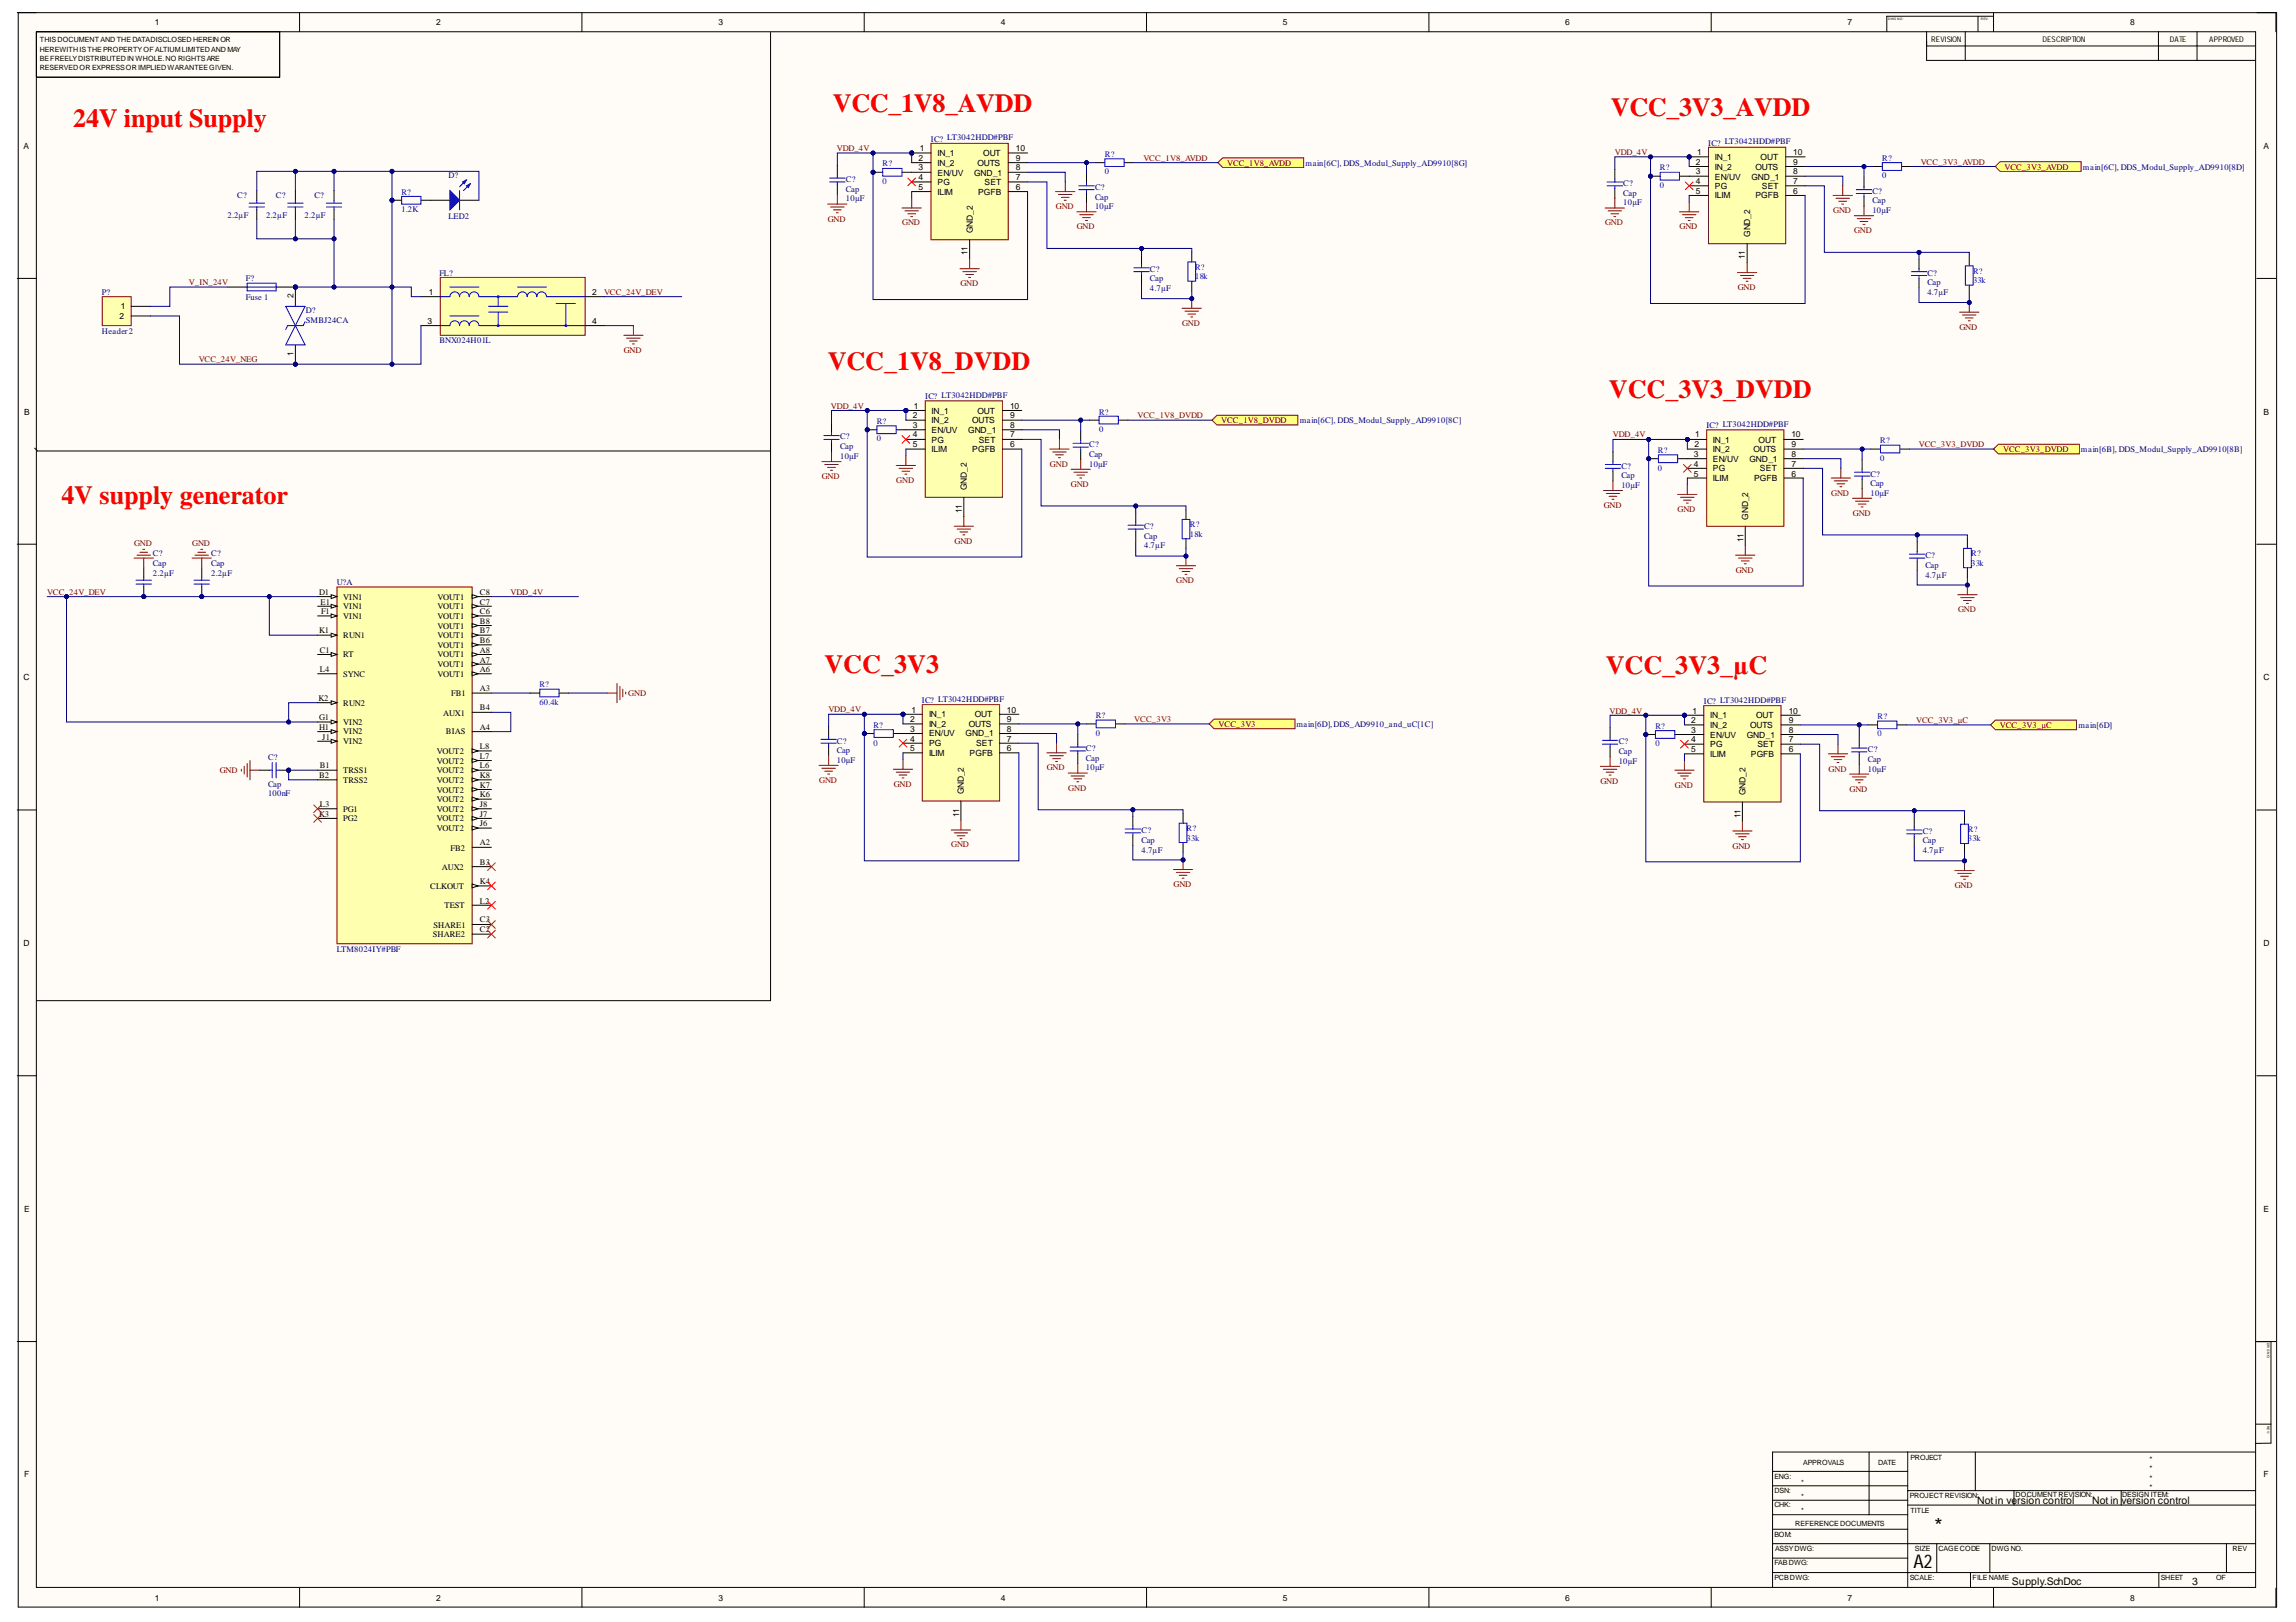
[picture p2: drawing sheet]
<svg xmlns="http://www.w3.org/2000/svg" width="297mm" height="210mm" viewBox="0 0 297 210" stroke-linecap="round" stroke-linejoin="round" font-family="sans-serif">
<defs><g id="words">
<g font-size="3.4" fill="#f00">
<text x="9.5" y="16.5">24V input Supply</text>
<text x="107.8" y="14.4">VCC_1V8_AVDD</text>
<text x="208.4" y="15">VCC_3V3_AVDD</text>
<text x="107.1" y="47.8">VCC_1V8_DVDD</text>
<text x="208.2" y="51.5">VCC_3V3_DVDD</text>
<text x="8" y="65.2">4V supply generator</text>
<text x="106.7" y="87.1">VCC_3V3</text>
<text x="207.7" y="87.2">VCC_3V3_µC</text>
</g>
<text font-size="2.7" x="250.3" y="198.4">*</text>
<text font-size="2.4" x="247.6" y="202.9">A2</text>
<g font-size="1.4">
<text x="255.8" y="194.6">Not in version control</text>
<text x="270.7" y="194.6">Not in version control</text>
<text x="260.3" y="205.1">Supply.SchDoc</text>
<text x="283.6" y="205.1">3</text>
</g>
<g font-size="1.1">
<text x="20" y="3.3">1</text>
<text x="56.4" y="3.3">2</text>
<text x="93" y="3.3">3</text>
<text x="129.5" y="3.3">4</text>
<text x="165.9" y="3.3">5</text>
<text x="202.5" y="3.3">6</text>
<text x="239" y="3.3">7</text>
<text x="275.6" y="3.3">8</text>
<text x="3" y="19.3">A</text>
<text x="118.8" y="20.9">2</text>
<text x="118.8" y="22.1">3</text>
<text x="118.8" y="23.3">4</text>
<text x="119" y="19.6">1</text>
<text x="121.3" y="20.2">IN_1</text>
<text x="121.3" y="21.5">IN_2</text>
<text x="121.3" y="22.7">EN/UV</text>
<text x="121.3" y="23.9">PG</text>
<text x="126" y="22.7">GND_1</text>
<text x="126.4" y="21.5">OUTS</text>
<text x="127.2" y="20.2">OUT</text>
<text x="127.4" y="23.9">SET</text>
<text x="131.4" y="19.6">10</text>
<text x="131.4" y="20.9">9</text>
<text x="131.4" y="22.1">8</text>
<text x="131.4" y="23.3">7</text>
<text x="219.4" y="21.3">2</text>
<text x="219.4" y="22.6">3</text>
<text x="219.4" y="23.8">4</text>
<text x="219.6" y="20.1">1</text>
<text x="221.9" y="20.7">IN_1</text>
<text x="221.9" y="22">IN_2</text>
<text x="221.9" y="23.2">EN/UV</text>
<text x="226.6" y="23.2">GND_1</text>
<text x="227.1" y="22">OUTS</text>
<text x="227.8" y="20.7">OUT</text>
<text x="232" y="20.1">10</text>
<text x="232" y="21.3">9</text>
<text x="232" y="22.6">8</text>
<text x="232" y="23.8">7</text>
<text x="292.8" y="19.3">A</text>
<text x="118.8" y="24.6">5</text>
<text x="121.3" y="25.2">ILIM</text>
<text x="126.5" y="25.2">PGFB</text>
<text x="131.4" y="24.6">6</text>
<text x="219.4" y="25.1">5</text>
<text x="221.9" y="24.4">PG</text>
<text x="221.9" y="25.7">ILIM</text>
<text x="227.1" y="25.7">PGFB</text>
<text x="227.9" y="24.4">SET</text>
<text x="232" y="25.1">6</text>
<text x="125.2" y="33" transform="rotate(-90 125.2 33)">11</text>
<text x="125.9" y="30.2" transform="rotate(-90 125.9 30.2)">GND_2</text>
<text x="225.7" y="33.5" transform="rotate(-90 225.7 33.5)">11</text>
<text x="226.4" y="30.7" transform="rotate(-90 226.4 30.7)">GND_2</text>
<text x="15.5" y="41.3">2</text>
<text x="15.6" y="40">1</text>
<text x="38" y="38.6" transform="rotate(-90 38 38.6)">2</text>
<text x="55.3" y="41.9">3</text>
<text x="55.5" y="38.2">1</text>
<text x="76.6" y="38.2">2</text>
<text x="76.6" y="41.9">4</text>
<text x="38" y="46" transform="rotate(-90 38 46)">1</text>
<text x="3.1" y="53.6">B</text>
<text x="118.2" y="52.9">1</text>
<text x="120.5" y="53.6">IN_1</text>
<text x="126.4" y="53.6">OUT</text>
<text x="130.7" y="52.9">10</text>
<text x="292.8" y="53.6">B</text>
<text x="118.1" y="54.2">2</text>
<text x="118.1" y="55.4">3</text>
<text x="118.1" y="56.6">4</text>
<text x="118.1" y="57.9">5</text>
<text x="120.5" y="54.7">IN_2</text>
<text x="120.5" y="56">EN/UV</text>
<text x="120.5" y="57.3">PG</text>
<text x="120.5" y="58.5">ILIM</text>
<text x="125.3" y="56">GND_1</text>
<text x="125.8" y="54.7">OUTS</text>
<text x="125.8" y="58.5">PGFB</text>
<text x="126.6" y="57.3">SET</text>
<text x="130.7" y="54.2">9</text>
<text x="130.7" y="55.4">8</text>
<text x="130.7" y="56.6">7</text>
<text x="130.7" y="57.9">6</text>
<text x="219.1" y="59.1">3</text>
<text x="219.2" y="57.9">2</text>
<text x="219.3" y="56.6">1</text>
<text x="221.6" y="57.3">IN_1</text>
<text x="221.6" y="58.5">IN_2</text>
<text x="221.6" y="59.7">EN/UV</text>
<text x="226.3" y="59.7">GND_1</text>
<text x="226.8" y="58.5">OUTS</text>
<text x="227.5" y="57.3">OUT</text>
<text x="231.8" y="56.6">10</text>
<text x="231.8" y="57.9">9</text>
<text x="231.8" y="59.1">8</text>
<text x="125.1" y="63.4" transform="rotate(-90 125.1 63.4)">GND_2</text>
<text x="219.1" y="60.4">4</text>
<text x="219.1" y="61.7">5</text>
<text x="221.6" y="61">PG</text>
<text x="221.6" y="62.3">ILIM</text>
<text x="226.9" y="62.3">PGFB</text>
<text x="227.7" y="61">SET</text>
<text x="231.8" y="60.4">7</text>
<text x="231.8" y="61.7">6</text>
<text x="124.4" y="66.4" transform="rotate(-90 124.4 66.4)">11</text>
<text x="225.6" y="70.1" transform="rotate(-90 225.6 70.1)">11</text>
<text x="226.2" y="67.2" transform="rotate(-90 226.2 67.2)">GND_2</text>
<text x="41.3" y="77">D1</text>
<text x="44.4" y="77.6">VIN1</text>
<text x="56.6" y="77.6">VOUT1</text>
<text x="62.1" y="77">C8</text>
<text x="41.3" y="81.9">K1</text>
<text x="41.4" y="78.2">E1</text>
<text x="41.5" y="79.5">F1</text>
<text x="44.4" y="78.8">VIN1</text>
<text x="44.4" y="80.1">VIN1</text>
<text x="44.4" y="82.6">RUN1</text>
<text x="56.6" y="83.8">VOUT1</text>
<text x="56.6" y="82.6">VOUT1</text>
<text x="56.6" y="81.4">VOUT1</text>
<text x="56.6" y="80.1">VOUT1</text>
<text x="56.6" y="78.8">VOUT1</text>
<text x="62.1" y="83.2">B6</text>
<text x="62.1" y="81.9">B7</text>
<text x="62.1" y="80.8">B8</text>
<text x="62.1" y="79.5">C6</text>
<text x="62.1" y="78.2">C7</text>
<text x="3" y="88">C</text>
<text x="41.4" y="84.5">C1</text>
<text x="41.4" y="86.9">L4</text>
<text x="44.4" y="85.1">RT</text>
<text x="44.4" y="87.6">SYNC</text>
<text x="56.6" y="87.6">VOUT1</text>
<text x="56.6" y="86.3">VOUT1</text>
<text x="56.6" y="85.1">VOUT1</text>
<text x="62.1" y="89.5">A3</text>
<text x="62.1" y="86.9">A6</text>
<text x="62.1" y="85.8">A7</text>
<text x="62.1" y="84.5">A8</text>
<text x="292.8" y="88">C</text>
<text x="41.2" y="90.7">K2</text>
<text x="41.3" y="93.2">G1</text>
<text x="41.3" y="94.5">H1</text>
<text x="41.7" y="95.7">J1</text>
<text x="44.4" y="93.9">VIN2</text>
<text x="44.4" y="95">VIN2</text>
<text x="44.4" y="91.3">RUN2</text>
<text x="57.3" y="92.6">AUX1</text>
<text x="57.7" y="95">BIAS</text>
<text x="58.4" y="90.1">FB1</text>
<text x="62.1" y="91.9">B4</text>
<text x="62.1" y="94.5">A4</text>
<text x="117.7" y="93.4">2</text>
<text x="117.7" y="94.7">3</text>
<text x="117.7" y="96">4</text>
<text x="117.9" y="92.3">1</text>
<text x="120.2" y="92.8">IN_1</text>
<text x="120.2" y="94.1">IN_2</text>
<text x="120.2" y="95.3">EN/UV</text>
<text x="124.9" y="95.3">GND_1</text>
<text x="125.3" y="94.1">OUTS</text>
<text x="126.1" y="92.8">OUT</text>
<text x="130.3" y="92.3">10</text>
<text x="130.3" y="93.4">9</text>
<text x="130.3" y="94.7">8</text>
<text x="130.3" y="96">7</text>
<text x="218.8" y="93.6">2</text>
<text x="218.8" y="94.9">3</text>
<text x="219" y="92.3">1</text>
<text x="221.3" y="92.9">IN_1</text>
<text x="221.3" y="94.2">IN_2</text>
<text x="221.3" y="95.5">EN/UV</text>
<text x="226" y="95.5">GND_1</text>
<text x="226.4" y="94.2">OUTS</text>
<text x="227.2" y="92.9">OUT</text>
<text x="231.4" y="92.3">10</text>
<text x="231.4" y="93.6">9</text>
<text x="231.4" y="94.9">8</text>
<text x="41.3" y="100.7">B2</text>
<text x="41.4" y="99.4">B1</text>
<text x="44.4" y="96.3">VIN2</text>
<text x="44.4" y="100">TRSS1</text>
<text x="44.4" y="101.3">TRSS2</text>
<text x="56.5" y="101.3">VOUT2</text>
<text x="56.5" y="100">VOUT2</text>
<text x="56.5" y="98.8">VOUT2</text>
<text x="56.5" y="97.6">VOUT2</text>
<text x="62.1" y="102">K7</text>
<text x="62.1" y="100.7">K8</text>
<text x="62.1" y="99.4">L6</text>
<text x="62.1" y="98.2">L7</text>
<text x="62.1" y="97">L8</text>
<text x="117.7" y="97.2">5</text>
<text x="120.2" y="96.6">PG</text>
<text x="120.2" y="97.8">ILIM</text>
<text x="125.4" y="97.8">PGFB</text>
<text x="126.3" y="96.6">SET</text>
<text x="130.3" y="97.2">6</text>
<text x="218.8" y="96.1">4</text>
<text x="218.8" y="97.3">5</text>
<text x="221.3" y="96.7">PG</text>
<text x="221.3" y="97.9">ILIM</text>
<text x="226.5" y="97.9">PGFB</text>
<text x="227.4" y="96.7">SET</text>
<text x="231.4" y="96.1">7</text>
<text x="231.4" y="97.3">6</text>
<text x="41.3" y="105.7">K3</text>
<text x="41.4" y="104.4">L3</text>
<text x="44.4" y="105.1">PG1</text>
<text x="44.4" y="106.3">PG2</text>
<text x="56.5" y="107.5">VOUT2</text>
<text x="56.5" y="106.3">VOUT2</text>
<text x="56.5" y="105.1">VOUT2</text>
<text x="56.5" y="103.8">VOUT2</text>
<text x="56.5" y="102.6">VOUT2</text>
<text x="62.1" y="107">J6</text>
<text x="62.1" y="105.7">J7</text>
<text x="62.1" y="104.4">J8</text>
<text x="62.1" y="103.2">K6</text>
<text x="124.1" y="105.7" transform="rotate(-90 124.1 105.7)">11</text>
<text x="124.7" y="102.8" transform="rotate(-90 124.7 102.8)">GND_2</text>
<text x="225.2" y="105.9" transform="rotate(-90 225.2 105.9)">11</text>
<text x="225.8" y="102.9" transform="rotate(-90 225.8 102.9)">GND_2</text>
<text x="57.2" y="112.5">AUX2</text>
<text x="58.3" y="110.1">FB2</text>
<text x="62.1" y="109.4">A2</text>
<text x="62.1" y="111.9">B3</text>
<text x="55.7" y="115.1">CLKOUT</text>
<text x="57.5" y="117.5">TEST</text>
<text x="62.1" y="114.4">K4</text>
<text x="62.1" y="119.4">C3</text>
<text x="62.1" y="116.9">L2</text>
<text x="3" y="122.4">D</text>
<text x="56" y="121.3">SHARE2</text>
<text x="56.1" y="120">SHARE1</text>
<text x="62.1" y="120.6">C2</text>
<text x="292.8" y="122.4">D</text>
<text x="3.1" y="156.8">E</text>
<text x="292.8" y="156.8">E</text>
<text x="3.1" y="191.2">F</text>
<text x="292.8" y="191.2">F</text>
<text x="20" y="207.1">1</text>
<text x="56.4" y="207.1">2</text>
<text x="93" y="207.1">3</text>
<text x="129.5" y="207.1">4</text>
<text x="165.9" y="207.1">5</text>
<text x="202.5" y="207.1">6</text>
<text x="239" y="207.1">7</text>
<text x="275.6" y="207.1">8</text>
</g>
<g font-size="1.1" fill="#000080">
<text x="58" y="23">D?</text>
<text x="109.4" y="23.6">C?</text>
<text x="120.4" y="18.3">IC? LT3042HDD#PBF</text>
<text x="168.9" y="21.5">main[6C], DDS_Modul_Supply_AD9910[8G]</text>
<text x="221" y="18.8">IC? LT3042HDD#PBF</text>
<text x="269.5" y="22">main[6C], DDS_Modul_Supply_AD9910[8D]</text>
<text x="29.4" y="28.2">2.2µF</text>
<text x="30.7" y="25.7">C?</text>
<text x="34.4" y="28.2">2.2µF</text>
<text x="35.7" y="25.7">C?</text>
<text x="39.4" y="28.2">2.2µF</text>
<text x="40.7" y="25.7">C?</text>
<text x="58" y="28.3">LED2</text>
<text x="109.4" y="26">10µF</text>
<text x="109.4" y="24.8">Cap</text>
<text x="141.7" y="27">10µF</text>
<text x="141.7" y="24.6">C?</text>
<text x="141.7" y="25.9">Cap</text>
<text x="210" y="26.5">10µF</text>
<text x="210" y="24.1">C?</text>
<text x="210" y="25.3">Cap</text>
<text x="242.2" y="27.5">10µF</text>
<text x="242.2" y="25.1">C?</text>
<text x="242.2" y="26.3">Cap</text>
<text x="56.8" y="35.7">FL?</text>
<text x="148.8" y="35.1">C?</text>
<text x="249.3" y="35.7">C?</text>
<text x="13.2" y="38.2">P?</text>
<text x="31.8" y="36.3">F?</text>
<text x="31.8" y="38.8">Fuse 1</text>
<text x="39.6" y="40.6">D?</text>
<text x="39.6" y="41.8">SMBJ24CA</text>
<text x="148.8" y="37.7">4.7µF</text>
<text x="148.8" y="36.4">Cap</text>
<text x="249.3" y="38.2">4.7µF</text>
<text x="249.3" y="36.9">Cap</text>
<text x="13.2" y="43.2">Header2</text>
<text x="56.8" y="44.4">BNX024H01L</text>
<text x="119.7" y="51.6">IC? LT3042HDD#PBF</text>
<text x="108.7" y="59.4">10µF</text>
<text x="108.7" y="56.9">C?</text>
<text x="108.7" y="58.1">Cap</text>
<text x="140.9" y="57.9">C?</text>
<text x="140.9" y="59.1">Cap</text>
<text x="168.1" y="54.7">main[6C], DDS_Modul_Supply_AD9910[8C]</text>
<text x="220.8" y="55.4">IC? LT3042HDD#PBF</text>
<text x="269.2" y="58.5">main[6B], DDS_Modul_Supply_AD9910[8B]</text>
<text x="140.9" y="60.4">10µF</text>
<text x="209.8" y="63.1">10µF</text>
<text x="209.8" y="60.7">C?</text>
<text x="209.8" y="61.8">Cap</text>
<text x="242" y="64.1">10µF</text>
<text x="242" y="61.7">C?</text>
<text x="242" y="62.9">Cap</text>
<text x="19.8" y="72">C?</text>
<text x="27.3" y="72">C?</text>
<text x="148" y="71">4.7µF</text>
<text x="148" y="68.5">C?</text>
<text x="148" y="69.8">Cap</text>
<text x="19.8" y="74.5">2.2µF</text>
<text x="19.8" y="73.2">Cap</text>
<text x="27.3" y="74.5">2.2µF</text>
<text x="27.3" y="73.2">Cap</text>
<text x="43.6" y="75.7">U?A</text>
<text x="249.1" y="74.8">4.7µF</text>
<text x="249.1" y="72.2">C?</text>
<text x="249.1" y="73.5">Cap</text>
<text x="119.3" y="91">IC? LT3042HDD#PBF</text>
<text x="167.7" y="94.1">main[6D],DDS_AD9910_and_uC[1C]</text>
<text x="220.4" y="91.1">IC? LT3042HDD#PBF</text>
<text x="268.9" y="94.2">main[6D]</text>
<text x="34.7" y="98.3">C?</text>
<text x="34.7" y="101.8">Cap</text>
<text x="108.3" y="98.7">10µF</text>
<text x="108.3" y="96.2">C?</text>
<text x="108.3" y="97.4">Cap</text>
<text x="140.5" y="99.7">10µF</text>
<text x="140.5" y="97.2">C?</text>
<text x="140.5" y="98.4">Cap</text>
<text x="209.4" y="98.8">10µF</text>
<text x="209.4" y="96.3">C?</text>
<text x="209.4" y="97.6">Cap</text>
<text x="241.6" y="99.9">10µF</text>
<text x="241.6" y="97.3">C?</text>
<text x="241.6" y="98.6">Cap</text>
<text x="34.7" y="103.1">100nF</text>
<text x="147.7" y="107.8">C?</text>
<text x="248.8" y="108">C?</text>
<text x="147.7" y="110.3">4.7µF</text>
<text x="147.7" y="109.1">Cap</text>
<text x="248.8" y="110.4">4.7µF</text>
<text x="248.8" y="109.2">Cap</text>
<text x="43.6" y="123.2">LTM8024IY#PBF</text>
</g>
<g font-size="1.1" fill="#800000">
<text x="108.3" y="19.6">VDD_4V</text>
<text x="147.9" y="20.8">VCC_1V8_AVDD</text>
<text x="158.8" y="21.5">VCC_1V8_AVDD</text>
<text x="208.9" y="20.1">VDD_4V</text>
<text x="248.5" y="21.3">VCC_3V3_AVDD</text>
<text x="259.3" y="22">VCC_3V3_AVDD</text>
<text x="107.1" y="28.7">GND</text>
<text x="116.7" y="29.1">GND</text>
<text x="136.6" y="27">GND</text>
<text x="139.3" y="29.7">GND</text>
<text x="207.6" y="29.1">GND</text>
<text x="217.3" y="29.7">GND</text>
<text x="237.2" y="27.5">GND</text>
<text x="239.9" y="30.2">GND</text>
<text x="24.4" y="36.9">V_IN_24V</text>
<text x="78.2" y="38.2">VCC_24V_DEV</text>
<text x="124.2" y="37">GND</text>
<text x="224.8" y="37.5">GND</text>
<text x="25.7" y="46.9">VCC_24V_NEG</text>
<text x="80.7" y="45.6">GND</text>
<text x="152.9" y="42.2">GND</text>
<text x="253.5" y="42.7">GND</text>
<text x="107.5" y="52.9">VDD_4V</text>
<text x="147.2" y="54.2">VCC_1V8_DVDD</text>
<text x="158" y="54.7">VCC_1V8_DVDD</text>
<text x="208.7" y="56.6">VDD_4V</text>
<text x="248.2" y="57.9">VCC_3V3_DVDD</text>
<text x="259.2" y="58.5">VCC_3V3_DVDD</text>
<text x="106.3" y="62">GND</text>
<text x="116" y="62.5">GND</text>
<text x="135.8" y="60.4">GND</text>
<text x="138.5" y="63">GND</text>
<text x="207.5" y="65.7">GND</text>
<text x="236.9" y="64.1">GND</text>
<text x="17.3" y="70.7">GND</text>
<text x="24.9" y="70.7">GND</text>
<text x="123.5" y="70.4">GND</text>
<text x="217" y="66.2">GND</text>
<text x="239.7" y="66.7">GND</text>
<text x="6.1" y="77">VCC_24V_DEV</text>
<text x="66.1" y="77">VDD_4V</text>
<text x="152.2" y="75.4">GND</text>
<text x="224.6" y="74.1">GND</text>
<text x="253.3" y="79.2">GND</text>
<text x="81.3" y="90.1">GND</text>
<text x="107.2" y="92.2">VDD_4V</text>
<text x="146.7" y="93.4">VCC_3V3</text>
<text x="157.7" y="94.1">VCC_3V3</text>
<text x="208.2" y="92.3">VDD_4V</text>
<text x="247.9" y="93.6">VCC_3V3_µC</text>
<text x="258.7" y="94.2">VCC_3V3_µC</text>
<text x="28.4" y="100">GND</text>
<text x="106" y="101.3">GND</text>
<text x="115.6" y="101.8">GND</text>
<text x="135.4" y="99.7">GND</text>
<text x="207.1" y="101.5">GND</text>
<text x="216.7" y="102">GND</text>
<text x="236.6" y="99.9">GND</text>
<text x="138.2" y="102.3">GND</text>
<text x="239.3" y="102.5">GND</text>
<text x="123.1" y="109.7">GND</text>
<text x="224.1" y="109.8">GND</text>
<text x="151.8" y="114.8">GND</text>
<text x="252.9" y="114.9">GND</text>
</g>
<g font-size="1.1" fill="#00f">
<text x="114.2" y="23.8">0</text>
<text x="114.2" y="21.5">R?</text>
<text x="142.9" y="22.6">0</text>
<text x="142.9" y="20.4">R?</text>
<text x="214.8" y="22.1">R?</text>
<text x="243.5" y="23.1">0</text>
<text x="243.5" y="20.8">R?</text>
<text x="51.9" y="27.5">1.2K</text>
<text x="51.9" y="25.2">R?</text>
<text x="214.8" y="24.3">0</text>
<text x="154.6" y="34.9">R?</text>
<text x="255.3" y="35.4">R?</text>
<text x="154.6" y="36.2">18k</text>
<text x="255.3" y="36.7">33k</text>
<text x="142.2" y="53.6">R?</text>
<text x="113.4" y="57.1">0</text>
<text x="113.4" y="54.9">R?</text>
<text x="142.2" y="55.9">0</text>
<text x="214.5" y="58.6">R?</text>
<text x="243.3" y="59.6">0</text>
<text x="243.3" y="57.4">R?</text>
<text x="214.5" y="60.9">0</text>
<text x="153.9" y="69.5">18k</text>
<text x="153.9" y="68.3">R?</text>
<text x="255" y="72">R?</text>
<text x="255" y="73.2">33k</text>
<text x="69.8" y="89">R?</text>
<text x="69.8" y="91.2">60.4k</text>
<text x="113" y="94.2">R?</text>
<text x="141.8" y="95.2">0</text>
<text x="141.8" y="92.9">R?</text>
<text x="214.2" y="94.4">R?</text>
<text x="242.9" y="95.3">0</text>
<text x="242.9" y="93.1">R?</text>
<text x="113" y="96.5">0</text>
<text x="214.2" y="96.6">0</text>
<text x="153.5" y="107.5">R?</text>
<text x="254.6" y="107.7">R?</text>
<text x="153.5" y="108.8">33k</text>
<text x="254.6" y="108.9">33k</text>
</g>
<g font-size="1">
<text x="249.9" y="5.4">REVISION</text>
<text x="264.2" y="5.4">DESCRIPTION</text>
<text x="280.7" y="5.4">DATE</text>
<text x="285.8" y="5.4">APPROVED</text>
<text x="278.1" y="191.6">*</text>
<text x="278.1" y="189.2">*</text>
<text x="278.1" y="190.4">*</text>
<text x="278.1" y="192.8">*</text>
</g>
<g font-size=".9">
<text x="5.2" y="5.5">THIS DOCUMENT AND THEDATADISCLOSED HEREIN OR</text>
<text x="5.2" y="6.7">HEREWITH ISTHEPROPERTYOF ALTIUM LIMITED AND MAY</text>
<text x="5.2" y="7.9">BEFREELYDISTRIBUTED IN WHOLE. NO RIGHTSARE</text>
<text x="5.2" y="9">RESERVED OR EXPRESSOR IMPLIED WARANTEEGIVEN.</text>
<text x="229.6" y="191.4">ENG:</text>
<text x="233.3" y="189.6">APPROVALS</text>
<text x="243" y="189.6">DATE</text>
<text x="247.1" y="189">PROJECT</text>
<text x="229.6" y="193.2">DSN:</text>
<text x="229.6" y="195.1">CHK:</text>
<text x="232.3" y="197.4">REFERENCE DOCUMENTS</text>
<text x="233" y="192.1">*</text>
<text x="233" y="194">*</text>
<text x="233" y="195.7">*</text>
<text x="247.1" y="193.9">PROJECT REVISION:</text>
<text x="247.1" y="195.7">TITLE</text>
<text x="260.8" y="193.7">DOCUMENT REVISION:</text>
<text x="274.5" y="193.7">DESIGN ITEM:</text>
<text x="229.6" y="198.9">BOM:</text>
<text x="229.6" y="202.6">FABDWG:</text>
<text x="229.6" y="200.7">ASSYDWG:</text>
<text x="247.7" y="200.7">SIZE</text>
<text x="250.8" y="200.7">CAGECODE</text>
<text x="257.6" y="200.7">DWG NO.</text>
<text x="288.8" y="200.7">REV</text>
<text x="229.6" y="204.4">PCBDWG:</text>
<text x="247.1" y="204.4">SCALE:</text>
<text x="255.2" y="204.4">FILENAME</text>
<text x="279.5" y="204.4">SHEET</text>
<text x="286.7" y="204.4">OF</text>
</g>
<g font-size=".4">
<text x="244.3" y="2.5">DWG NO:</text>
<text x="256.3" y="2.5">REV:</text>
<text x="293.3" y="173.8" transform="rotate(90 293.3 173.8)">DWG NO:</text>
<text x="293.3" y="184.5" transform="rotate(90 293.3 184.5)">REV:</text>
</g>
</g></defs>
<g fill="#fffcf8">
<path d="M2.2 1.6h292.2v206.4h-292.2z" fill-rule="evenodd"/>
<path d="M4.7 4.1h287.3v201.4h-287.3z" fill-rule="evenodd"/>
</g>
<g fill="none" stroke="#000" stroke-width=".13">
<path d="M2.2 1.6h292.3v206.4h-292.1v-206.4M4.7 4.1h287.1v201.3h-287.1zM4.7 4.1v5.9h31.5v-5.9M38.8 1.6v2.5M75.3 1.6v2.5M111.8 1.6v2.5M148.3 1.6v2.5M184.9 1.6v2.5M221.4 1.6v2.5M249.2 4.1v3.7h42.5M249.2 5.9h42.5M254.3 4.1v3.7"/>
<path d="M255.9 2.1v2M257.9 2.1h-13.8v2M257.9 1.6v2.5M279.2 4.1v3.7M284.2 4.1v3.7M294.4 1.6v2.5M2.2 36h2.5M292 36h2.4M2.2 70.4h2.5M292 70.4h2.4M2.2 104.8h2.5M292 104.8h2.4"/>
<path d="M2.2 139.2h2.5M292 139.2h2.4M2.2 173.6h2.5M293.8 173.6v13.2h-2M294.4 173.6h-2.6M229.3 192.3h17.5M229.3 190.4h17.5M229.3 196h17.5M229.3 194.1h17.5M229.3 199.8h62.5M229.3 197.9h17.5M241.8 187.9v8.1"/>
<path d="M246.8 192.9h45M246.8 187.9v17.5M246.8 194.8h45M250.6 199.8v3.7M255.6 187.9v5M257.4 199.8v3.7M260.6 192.9v1.9M274.4 192.9v1.9M288 199.8v3.7M291.8 187.9h-62.5v17.5M291.8 184.3h2M38.8 205.5v2.5"/>
<path d="M75.3 205.5v2.5M111.8 205.5v2.5M148.3 205.5v2.5M184.9 205.5v2.5M221.4 205.5v2.5M229.3 203.5h62.5M229.3 201.6h17.5M254.9 203.5v1.9M257.9 205.5v2.5M279.3 203.5v1.9M294.4 205.5v2.5"/>
</g>
<path d="M13.2 38.4h3.8v3.7h-3.8z" fill-rule="evenodd" fill="#ffffb0"/>
<path d="M13.2 38.4h3.8v3.7h-3.8z" fill="none" stroke="#800000" stroke-width=".13"/>
<path d="M17 39.6h2.5M55.7 25.9h2.5M59.5 25.9h2.5M17 40.9h2.5" fill="none" stroke="#000" stroke-width=".13"/>
<path d="M58.2 24.7l1.3 1.2-1.3 1.3z" fill="#00f"/>
<path d="M58.2 24.7l1.3 1.2-1.3 1.3zM60.3 23.3l-.8 .9M60.8 23.8l-.8 .9" fill="none" stroke="#00f" stroke-width=".13"/>
<path d="M60.3 24l.5-.2-.2 .5z" fill="#00f"/>
<path d="M60.3 24l.5-.2-.2 .5z" fill="none" stroke="#00f" stroke-width=".13"/>
<path d="M59.8 23.5l.5-.2-.2 .5z" fill="#00f"/>
<path d="M59.5 24.7v2.5M59.8 23.5l.5-.2-.2 .5z" fill="none" stroke="#00f" stroke-width=".13"/>
<path d="M57 35.9h18.7v7.5h-18.7z" fill-rule="evenodd" fill="#ffffb0"/>
<path d="M57 35.9h18.7v7.5h-18.7z" fill="none" stroke="#800000" stroke-width=".13"/>
<g fill="none" stroke="#00f" stroke-width=".13">
<path d="M32.2 26.3h2M32.2 26.8h2M33.2 25.9v.4M33.2 26.8v.4M37.2 26.3h2M37.2 26.8h2M38.2 25.9v.4M38.2 26.8v.4M42.2 26.3h2M42.2 26.8h2M43.2 25.9v.4M43.2 26.8v.4"/>
<path d="M57 38.4h1.2a.62 .62 0 0 1 .6-.6 .62 .62 0 0 1 .7 .6 .63 .63 0 0 1 .6-.6 .63 .63 0 0 1 .6 .6 .62 .62 0 0 1 .6-.6 .62 .62 0 0 1 .7 .6h5a.62 .62 0 0 1 .6-.6 .62 .62 0 0 1 .6 .6 .62 .62 0 0 1 .6-.6 .62 .62 0 0 1 .7 .6 .63 .63 0 0 1 .6-.6 .63 .63 0 0 1 .6 .6h5M58.2 37.1h3.8M63.2 39.6h2.5M64.5 38.4v1.2M67 37.1h3.7M72 39.3h2.5M73.2 39.3v2.8M57 42.1h1.2a.62 .62 0 0 1 .6-.6 .62 .62 0 0 1 .7 .6 .63 .63 0 0 1 .6-.6 .63 .63 0 0 1 .6 .6 .62 .62 0 0 1 .6-.6 .62 .62 0 0 1 .7 .6h13.7M58.2 40.9h3.8M63.2 40.4h2.5M64.5 40.4v1.7"/>
<circle cx="64.5" cy="38.4" r=".12"/>
<circle cx="64.5" cy="42.1" r=".12"/>
<circle cx="73.2" cy="42.1" r=".12"/>
</g>
<path d="M33.2 24.7v1.2M33.2 27.2v1.2M38.2 24.7v1.2M38.2 27.2v1.2M43.2 24.7v1.2M43.2 27.2v1.2M54.5 38.4h2.5M75.7 38.4h2.5M54.5 42.1h2.5M75.7 42.1h2.5" fill="none" stroke="#000" stroke-width=".13"/>
<circle cx="50.7" cy="25.9" r=".25" fill="#000080"/>
<circle cx="50.7" cy="25.9" r=".25" fill="none" stroke="#000080" stroke-width=".13"/>
<path d="M50.7 25.9h1.3M54.5 25.9h1.2" fill="none" stroke="#000" stroke-width=".13"/>
<circle cx="50.7" cy="25.9" r=".25" fill="#000080"/>
<circle cx="50.7" cy="25.9" r=".25" fill="none" stroke="#000080" stroke-width=".13"/>
<path d="M52 25.4h2.5v1h-2.5z" fill="none" stroke="#00f" stroke-width=".13"/>
<path d="M80.7 43.4h2.5M81.1 43.8h1.7M81.4 44.1h1M81.8 44.5h.3M81.9 42.1v1.3" fill="none" stroke="#800000" stroke-width=".13"/>
<circle cx="38.2" cy="37.1" r=".25" fill="#000080"/>
<circle cx="38.2" cy="37.1" r=".25" fill="none" stroke="#000080" stroke-width=".13"/>
<path d="M29.5 37.1h2.5M35.7 37.1h2.5" fill="none" stroke="#000" stroke-width=".13"/>
<circle cx="38.2" cy="37.1" r=".25" fill="#000080"/>
<circle cx="38.2" cy="37.1" r=".25" fill="none" stroke="#000080" stroke-width=".13"/>
<path d="M32 36.6h3.7v1h-3.7zM32 37.1h3.7" fill="none" stroke="#00f" stroke-width=".13"/>
<circle cx="38.2" cy="47.1" r=".25" fill="#000080"/>
<circle cx="38.2" cy="47.1" r=".25" fill="none" stroke="#000080" stroke-width=".13"/>
<circle cx="38.2" cy="37.1" r=".25" fill="#000080"/>
<circle cx="38.2" cy="37.1" r=".25" fill="none" stroke="#000080" stroke-width=".13"/>
<path d="M38.2 44.6v2.5" fill="none" stroke="#000" stroke-width=".13"/>
<circle cx="38.2" cy="47.1" r=".25" fill="#000080"/>
<circle cx="38.2" cy="47.1" r=".25" fill="none" stroke="#000080" stroke-width=".13"/>
<path d="M38.2 37.1v2.5" fill="none" stroke="#000" stroke-width=".13"/>
<circle cx="38.2" cy="37.1" r=".25" fill="#000080"/>
<circle cx="38.2" cy="37.1" r=".25" fill="none" stroke="#000080" stroke-width=".13"/>
<path d="M37 39.6h2.5l-1.3 2.5zM38.2 42.1l1.3 2.5h-2.5zM39.5 41.6l-.3 .5h-2l-.2 .5" fill="none" stroke="#00f" stroke-width=".13"/>
<path d="M43.6 76h17.5v46.1h-17.5z" fill-rule="evenodd" fill="#ffffb0"/>
<path d="M43.6 76h17.5v46.1h-17.5z" fill="none" stroke="#800000" stroke-width=".13"/>
<path d="M41.1 77.2h2.5" fill="none" stroke="#000" stroke-width=".13"/>
<path d="M42.8 77l.8 .2-.8 .3z" fill="#f8fcff"/>
<path d="M41.1 78.5h2.5M42.8 77l.8 .2-.8 .3z" fill="none" stroke="#000" stroke-width=".13"/>
<path d="M42.8 78.2l.8 .3-.8 .2z" fill="#f8fcff"/>
<path d="M41.1 79.7h2.5M42.8 78.2l.8 .3-.8 .2z" fill="none" stroke="#000" stroke-width=".13"/>
<path d="M42.8 79.5l.8 .2-.8 .3z" fill="#f8fcff"/>
<path d="M42.8 79.5l.8 .2-.8 .3zM41.1 93.4h2.5" fill="none" stroke="#000" stroke-width=".13"/>
<path d="M42.8 93.2l.8 .2-.8 .3z" fill="#f8fcff"/>
<path d="M41.1 94.7h2.5M42.8 93.2l.8 .2-.8 .3z" fill="none" stroke="#000" stroke-width=".13"/>
<path d="M42.8 94.4l.8 .3-.8 .2z" fill="#f8fcff"/>
<path d="M41.1 95.9h2.5M42.8 94.4l.8 .3-.8 .2z" fill="none" stroke="#000" stroke-width=".13"/>
<path d="M42.8 95.7l.8 .2-.8 .3z" fill="#f8fcff"/>
<path d="M42.8 95.7l.8 .2-.8 .3zM61.1 89.7h2.5M61.1 87.2h2.5M61.1 109.7h2.5" fill="none" stroke="#000" stroke-width=".13"/>
<path d="M61.1 86.9l.7 .3-.7 .2z" fill="#f8fcff"/>
<path d="M61.1 86.9l.7 .3-.7 .2zM61.1 85.9h2.5" fill="none" stroke="#000" stroke-width=".13"/>
<path d="M61.1 85.7l.7 .2-.7 .3z" fill="#f8fcff"/>
<path d="M61.1 85.7l.7 .2-.7 .3zM61.1 84.7h2.5" fill="none" stroke="#000" stroke-width=".13"/>
<path d="M61.1 84.4l.7 .3-.7 .2z" fill="#f8fcff"/>
<path d="M61.1 84.4l.7 .3-.7 .2zM61.1 83.4h2.5" fill="none" stroke="#000" stroke-width=".13"/>
<path d="M61.1 83.2l.7 .2-.7 .3z" fill="#f8fcff"/>
<path d="M61.1 83.2l.7 .2-.7 .3zM61.1 82.2h2.5" fill="none" stroke="#000" stroke-width=".13"/>
<path d="M61.1 81.9l.7 .3-.7 .3z" fill="#f8fcff"/>
<path d="M61.1 81.9l.7 .3-.7 .3zM61.1 81h2.5" fill="none" stroke="#000" stroke-width=".13"/>
<path d="M61.1 80.7l.7 .3-.7 .2z" fill="#f8fcff"/>
<path d="M61.1 79.7h2.5M61.1 80.7l.7 .3-.7 .2z" fill="none" stroke="#000" stroke-width=".13"/>
<path d="M61.1 79.5l.7 .2-.7 .3z" fill="#f8fcff"/>
<path d="M61.1 79.5l.7 .2-.7 .3zM61.1 78.5h2.5" fill="none" stroke="#000" stroke-width=".13"/>
<path d="M61.1 78.2l.7 .3-.7 .2z" fill="#f8fcff"/>
<path d="M61.1 78.2l.7 .3-.7 .2zM61.1 77.2h2.5" fill="none" stroke="#000" stroke-width=".13"/>
<path d="M61.1 77l.7 .2-.7 .3z" fill="#f8fcff"/>
<path d="M61.1 77l.7 .2-.7 .3zM61.1 107.2h2.5" fill="none" stroke="#000" stroke-width=".13"/>
<path d="M61.1 106.9l.7 .3-.7 .2z" fill="#f8fcff"/>
<path d="M61.1 106.9l.7 .3-.7 .2zM61.1 105.9h2.5" fill="none" stroke="#000" stroke-width=".13"/>
<path d="M61.1 105.7l.7 .2-.7 .3z" fill="#f8fcff"/>
<path d="M61.1 105.7l.7 .2-.7 .3zM61.1 104.7h2.5" fill="none" stroke="#000" stroke-width=".13"/>
<path d="M61.1 104.4l.7 .3-.7 .2z" fill="#f8fcff"/>
<path d="M61.1 104.4l.7 .3-.7 .2zM61.1 103.4h2.5" fill="none" stroke="#000" stroke-width=".13"/>
<path d="M61.1 103.2l.7 .2-.7 .3z" fill="#f8fcff"/>
<path d="M61.1 103.2l.7 .2-.7 .3zM61.1 102.2h2.5" fill="none" stroke="#000" stroke-width=".13"/>
<path d="M61.1 101.9l.7 .3-.7 .2z" fill="#f8fcff"/>
<path d="M61.1 101.9l.7 .3-.7 .2zM61.1 100.9h2.5" fill="none" stroke="#000" stroke-width=".13"/>
<path d="M61.1 100.7l.7 .2-.7 .3z" fill="#f8fcff"/>
<path d="M61.1 99.7h2.5M61.1 100.7l.7 .2-.7 .3z" fill="none" stroke="#000" stroke-width=".13"/>
<path d="M61.1 99.4l.7 .3-.7 .2z" fill="#f8fcff"/>
<path d="M61.1 99.4l.7 .3-.7 .2zM61.1 98.4h2.5" fill="none" stroke="#000" stroke-width=".13"/>
<path d="M61.1 98.2l.7 .2-.7 .3z" fill="#f8fcff"/>
<path d="M61.1 98.2l.7 .2-.7 .3zM61.1 97.2h2.5" fill="none" stroke="#000" stroke-width=".13"/>
<path d="M61.1 96.9l.7 .3-.7 .2z" fill="#f8fcff"/>
<path d="M41.1 99.7h2.5M61.1 96.9l.7 .3-.7 .2zM61.1 92.2h2.5M41.1 100.9h2.5M61.1 114.6h2.5" fill="none" stroke="#000" stroke-width=".13"/>
<path d="M61.1 114.4l.7 .2-.7 .3z" fill="#f8fcff"/>
<path d="M41.1 82.2h2.5M61.1 114.4l.7 .2-.7 .3zM61.1 119.6h2.5M61.1 120.9h2.5" fill="none" stroke="#000" stroke-width=".13"/>
<path d="M42.8 81.9l.8 .3-.8 .3z" fill="#f8fcff"/>
<path d="M41.1 90.9h2.5M42.8 81.9l.8 .3-.8 .3z" fill="none" stroke="#000" stroke-width=".13"/>
<path d="M42.8 90.7l.8 .2-.8 .3z" fill="#f8fcff"/>
<path d="M41.1 84.7h2.5M42.8 90.7l.8 .2-.8 .3zM61.1 94.7h2.5M41.1 104.7h2.5M41.1 105.9h2.5M61.1 112.2h2.5" fill="none" stroke="#000" stroke-width=".13"/>
<path d="M42.8 84.4l.8 .3-.8 .2z" fill="#f8fcff"/>
<path d="M41.1 87.2h2.5M42.8 84.4l.8 .3-.8 .2zM61.1 117.1h2.5" fill="none" stroke="#000" stroke-width=".13"/>
<circle cx="18.6" cy="77.2" r=".25" fill="#000080"/>
<circle cx="18.6" cy="77.2" r=".25" fill="none" stroke="#000080" stroke-width=".13"/>
<path d="M18.6 76v1.2" fill="none" stroke="#000" stroke-width=".13"/>
<circle cx="18.6" cy="77.2" r=".25" fill="#000080"/>
<circle cx="18.6" cy="77.2" r=".25" fill="none" stroke="#000080" stroke-width=".13"/>
<path d="M18.6 73.5v1.2" fill="none" stroke="#000" stroke-width=".13"/>
<path d="M17.6 75.1h2M17.6 75.6h2M18.6 74.7v.4M18.6 75.6v.4" fill="none" stroke="#00f" stroke-width=".13"/>
<circle cx="37.3" cy="99.7" r=".25" fill="#000080"/>
<circle cx="37.3" cy="99.7" r=".25" fill="none" stroke="#000080" stroke-width=".13"/>
<path d="M36.1 99.7h1.2" fill="none" stroke="#000" stroke-width=".13"/>
<circle cx="37.3" cy="99.7" r=".25" fill="#000080"/>
<circle cx="37.3" cy="99.7" r=".25" fill="none" stroke="#000080" stroke-width=".13"/>
<path d="M33.6 99.7h1.2" fill="none" stroke="#000" stroke-width=".13"/>
<path d="M34.8 99.7h.4M35.2 98.7v2M35.7 98.7v2M35.7 99.7h.4" fill="none" stroke="#00f" stroke-width=".13"/>
<path d="M17.3 72.2h2.6M17.7 71.8h1.8M18.1 71.5h1M18.5 71.1h.2M18.6 72.2v1.3" fill="none" stroke="#800000" stroke-width=".13"/>
<circle cx="26.1" cy="77.2" r=".25" fill="#000080"/>
<circle cx="26.1" cy="77.2" r=".25" fill="none" stroke="#000080" stroke-width=".13"/>
<path d="M26.1 76v1.2" fill="none" stroke="#000" stroke-width=".13"/>
<circle cx="26.1" cy="77.2" r=".25" fill="#000080"/>
<g fill="none" stroke="#000080" stroke-width=".13">
<path d="M33.2 24.7v-2.5h10v2.5"/>
<circle cx="26.1" cy="77.2" r=".25"/>
</g>
<path d="M99.7 4.2v54.2h-94.8l-.4-.4M26.1 73.5v1.2M68.6 89.7h1.2M72.3 89.7h1.3" fill="none" stroke="#000" stroke-width=".13"/>
<path d="M25.1 75.1h2M25.1 75.6h2M26.1 74.7v.4M26.1 75.6v.4M69.8 89.2h2.5v1h-2.5z" fill="none" stroke="#00f" stroke-width=".13"/>
<g fill="none" stroke="#800000" stroke-width=".13">
<path d="M24.8 72.2h2.5M25.2 71.8h1.8M25.6 71.5h1M26 71.1h.2M26.1 72.2v1.3M31.2 99.5v.3M31.6 99.2v1M32 98.8v1.7M32.3 98.4v2.5M32.3 99.7h1.3M78.6 89.7h1.2M79.8 88.4v2.5"/>
<path d="M80.2 88.8v1.8M80.6 89.2v1M80.9 89.6v.2"/>
</g>
<g fill="none" stroke="#f00" stroke-width=".13">
<path d="M40.6 104.2l1 1M40.6 105.4l1 1M41.6 104.2l-1 1M41.6 105.4l-1 1M63.1 116.6l1 1M63.1 114.1l1 1M63.1 119.1l1 1M63.1 111.7l1 1M64.1 116.6l-1 1M64.1 114.1l-1 1M64.1 119.1l-1 1M64.1 111.7l-1 1"/>
<path d="M63.1 120.4l1 1M64.1 120.4l-1 1"/>
</g>
<circle cx="38.2" cy="22.2" r=".25" fill="#000080"/>
<circle cx="38.2" cy="22.2" r=".25" fill="none" stroke="#000080" stroke-width=".13"/>
<circle cx="43.2" cy="22.2" r=".25" fill="#000080"/>
<g fill="none" stroke="#000080" stroke-width=".13">
<path d="M38.2 22.2v2.5"/>
<circle cx="43.2" cy="22.2" r=".25"/>
</g>
<circle cx="38.2" cy="22.2" r=".25" fill="#000080"/>
<g fill="none" stroke="#000080" stroke-width=".13">
<path d="M33.2 28.4v2.5h10v-2.5"/>
<circle cx="38.2" cy="22.2" r=".25"/>
</g>
<circle cx="38.2" cy="30.9" r=".25" fill="#000080"/>
<circle cx="38.2" cy="30.9" r=".25" fill="none" stroke="#000080" stroke-width=".13"/>
<circle cx="43.2" cy="30.9" r=".25" fill="#000080"/>
<g fill="none" stroke="#000080" stroke-width=".13">
<path d="M38.2 28.4v2.5"/>
<circle cx="43.2" cy="30.9" r=".25"/>
</g>
<circle cx="38.2" cy="30.9" r=".25" fill="#000080"/>
<g fill="none" stroke="#000080" stroke-width=".13">
<path d="M38.2 37.1h15v1.3h1.3"/>
<circle cx="38.2" cy="30.9" r=".25"/>
</g>
<circle cx="38.2" cy="37.1" r=".25" fill="#000080"/>
<circle cx="38.2" cy="37.1" r=".25" fill="none" stroke="#000080" stroke-width=".13"/>
<circle cx="43.2" cy="37.1" r=".25" fill="#000080"/>
<circle cx="43.2" cy="37.1" r=".25" fill="none" stroke="#000080" stroke-width=".13"/>
<circle cx="50.7" cy="37.1" r=".25" fill="#000080"/>
<g fill="none" stroke="#000080" stroke-width=".13">
<path d="M43.2 30.9v6.2"/>
<circle cx="50.7" cy="37.1" r=".25"/>
</g>
<circle cx="43.2" cy="30.9" r=".25" fill="#000080"/>
<circle cx="43.2" cy="30.9" r=".25" fill="none" stroke="#000080" stroke-width=".13"/>
<circle cx="43.2" cy="37.1" r=".25" fill="#000080"/>
<g fill="none" stroke="#000080" stroke-width=".13">
<path d="M29.5 37.1h-7.5v2.5h-2.5M78.2 38.4h10M19.5 40.9h3.7v6.2h31.3v-5M78.2 42.1h3.7"/>
<circle cx="43.2" cy="37.1" r=".25"/>
</g>
<circle cx="38.2" cy="47.1" r=".25" fill="#000080"/>
<circle cx="38.2" cy="47.1" r=".25" fill="none" stroke="#000080" stroke-width=".13"/>
<circle cx="50.7" cy="47.1" r=".25" fill="#000080"/>
<g fill="none" stroke="#000080" stroke-width=".13">
<path d="M43.2 22.2h18.8v3.7"/>
<circle cx="50.7" cy="47.1" r=".25"/>
</g>
<circle cx="43.2" cy="22.2" r=".25" fill="#000080"/>
<circle cx="43.2" cy="22.2" r=".25" fill="none" stroke="#000080" stroke-width=".13"/>
<circle cx="50.7" cy="22.2" r=".25" fill="#000080"/>
<g fill="none" stroke="#000080" stroke-width=".13">
<path d="M50.7 22.2v24.9"/>
<circle cx="50.7" cy="22.2" r=".25"/>
</g>
<circle cx="50.7" cy="47.1" r=".25" fill="#000080"/>
<circle cx="50.7" cy="47.1" r=".25" fill="none" stroke="#000080" stroke-width=".13"/>
<circle cx="50.7" cy="37.1" r=".25" fill="#000080"/>
<circle cx="50.7" cy="37.1" r=".25" fill="none" stroke="#000080" stroke-width=".13"/>
<circle cx="50.7" cy="25.9" r=".25" fill="#000080"/>
<circle cx="50.7" cy="25.9" r=".25" fill="none" stroke="#000080" stroke-width=".13"/>
<circle cx="50.7" cy="22.2" r=".25" fill="#000080"/>
<g fill="none" stroke="#000080" stroke-width=".13">
<path d="M6.1 77.2h35"/>
<circle cx="50.7" cy="22.2" r=".25"/>
</g>
<circle cx="34.8" cy="77.2" r=".25" fill="#000080"/>
<circle cx="34.8" cy="77.2" r=".25" fill="none" stroke="#000080" stroke-width=".13"/>
<circle cx="26.1" cy="77.2" r=".25" fill="#000080"/>
<circle cx="26.1" cy="77.2" r=".25" fill="none" stroke="#000080" stroke-width=".13"/>
<circle cx="18.6" cy="77.2" r=".25" fill="#000080"/>
<circle cx="18.6" cy="77.2" r=".25" fill="none" stroke="#000080" stroke-width=".13"/>
<circle cx="8.6" cy="77.2" r=".25" fill="#000080"/>
<g fill="none" stroke="#000080" stroke-width=".13">
<path d="M34.8 77.2v5h6.3"/>
<circle cx="8.6" cy="77.2" r=".25"/>
</g>
<circle cx="34.8" cy="77.2" r=".25" fill="#000080"/>
<g fill="none" stroke="#000080" stroke-width=".13">
<path d="M37.3 99.7h3.8"/>
<circle cx="34.8" cy="77.2" r=".25"/>
</g>
<circle cx="37.3" cy="99.7" r=".25" fill="#000080"/>
<g fill="none" stroke="#000080" stroke-width=".13">
<path d="M37.3 99.7v1.2h3.8"/>
<circle cx="37.3" cy="99.7" r=".25"/>
</g>
<circle cx="37.3" cy="99.7" r=".25" fill="#000080"/>
<g fill="none" stroke="#000080" stroke-width=".13">
<path d="M41.1 90.9h-3.8v2.5h3.8"/>
<circle cx="37.3" cy="99.7" r=".25"/>
</g>
<circle cx="37.3" cy="93.4" r=".25" fill="#000080"/>
<g fill="none" stroke="#000080" stroke-width=".13">
<path d="M8.6 77.2v16.2h28.7"/>
<circle cx="37.3" cy="93.4" r=".25"/>
</g>
<circle cx="37.3" cy="93.4" r=".25" fill="#000080"/>
<circle cx="37.3" cy="93.4" r=".25" fill="none" stroke="#000080" stroke-width=".13"/>
<circle cx="8.6" cy="77.2" r=".25" fill="#000080"/>
<g fill="none" stroke="#000080" stroke-width=".13">
<path d="M63.6 77.2h11.2M63.6 92.2h2.5v2.5h-2.5M63.6 89.7h5M73.6 89.7h5"/>
<circle cx="8.6" cy="77.2" r=".25"/>
</g>
<path d="M99.7 58.4v71.1h-95" fill="none" stroke="#000" stroke-width=".13"/>
<circle cx="218.5" cy="20.3" r=".25" fill="#000080"/>
<circle cx="218.5" cy="20.3" r=".25" fill="none" stroke="#000080" stroke-width=".13"/>
<path d="M221 19.1h10v12.4h-10z" fill-rule="evenodd" fill="#ffffb0"/>
<path d="M221 19.1h10v12.4h-10z" fill="none" stroke="#800000" stroke-width=".13"/>
<path d="M218.5 20.3h2.5" fill="none" stroke="#000" stroke-width=".13"/>
<circle cx="218.5" cy="20.3" r=".25" fill="#000080"/>
<circle cx="218.5" cy="20.3" r=".25" fill="none" stroke="#000080" stroke-width=".13"/>
<g fill="none" stroke="#000" stroke-width=".13">
<path d="M218.5 21.5h2.5M218.5 22.8h2.5M218.5 24h2.5M218.5 25.3h2.5M226 31.5v2.5M231 21.5h2.5M231 22.8h2.5M231 24h2.5M231 25.3h2.5M231 20.3h2.5M241.2 22.9v1.3M241.2 25.4v1.3"/>
<path d="M248.3 33.5v1.3M248.3 36v1.3M254.8 33.2v1.2M254.8 36.9v1.2"/>
</g>
<path d="M239.9 27.9h2.5M240.3 28.3h1.7M240.6 28.7h1M241 29h.3M241.2 26.7v1.2M254.8 39.1v1.3M253.5 40.4h2.5M253.9 40.8h1.7M254.3 41.1h1M254.6 41.5h.3" fill="none" stroke="#800000" stroke-width=".13"/>
<path d="M240.1 24.5h2M240.1 25h2M241.2 24.2v.3M241.2 25v.4M247.3 35.2h2M247.3 35.7h2M248.3 34.8v.4M248.3 35.7v.3M254.3 34.4h1v2.5h-1z" fill="none" stroke="#00f" stroke-width=".13"/>
<circle cx="254.8" cy="39.1" r=".25" fill="#000080"/>
<circle cx="254.8" cy="39.1" r=".25" fill="none" stroke="#000080" stroke-width=".13"/>
<g fill="none" stroke="#800000" stroke-width=".13">
<path d="M207.7 26.9h2.5M208 27.3h1.8M208.4 27.7h1M208.8 28h.2M208.9 25.7v1.2M217.3 27.4h2.5M217.7 27.8h1.7M218 28.2h1M218.4 28.5h.3M218.5 26.2v1.2M224.8 35.3h2.5M225.2 35.7h1.7"/>
<path d="M225.5 36h1M225.9 36.4h.2M226 34v1.3M237.1 25.3h2.5M237.5 25.7h1.8M237.9 26h1M238.3 26.4h.2M238.4 24v1.3"/>
</g>
<path d="M208.9 21.9v1.3M208.9 24.4v1.3" fill="none" stroke="#000" stroke-width=".13"/>
<path d="M207.9 23.6h2M207.9 24h2M208.9 23.2v.4M208.9 24v.4" fill="none" stroke="#00f" stroke-width=".13"/>
<path d="M218 23.6l1 .9M219 23.6l-1 .9" fill="none" stroke="#f00" stroke-width=".13"/>
<circle cx="213.5" cy="22.8" r=".25" fill="#000080"/>
<circle cx="213.5" cy="22.8" r=".25" fill="none" stroke="#000080" stroke-width=".13"/>
<path d="M213.5 22.8h1.3M217.3 22.8h1.2" fill="none" stroke="#000" stroke-width=".13"/>
<circle cx="213.5" cy="22.8" r=".25" fill="#000080"/>
<circle cx="213.5" cy="22.8" r=".25" fill="none" stroke="#000080" stroke-width=".13"/>
<path d="M214.8 22.3h2.5v1h-2.5zM243.5 21h2.5v1.1h-2.5z" fill="none" stroke="#00f" stroke-width=".13"/>
<path d="M242.3 21.5h1.2M246 21.5h1.3" fill="none" stroke="#000" stroke-width=".13"/>
<path d="M258.1 21.5l.7-.6h10.4v1.3h-10.4z" fill-rule="evenodd" fill="#ffff80"/>
<path d="M258.1 21.5l.7-.6h10.4v1.3h-10.4z" fill="none" stroke="#800000" stroke-width=".13"/>
<circle cx="218.3" cy="56.9" r=".25" fill="#000080"/>
<circle cx="218.3" cy="56.9" r=".25" fill="none" stroke="#000080" stroke-width=".13"/>
<path d="M220.8 55.6h10v12.5h-10z" fill-rule="evenodd" fill="#ffffb0"/>
<path d="M220.8 55.6h10v12.5h-10z" fill="none" stroke="#800000" stroke-width=".13"/>
<path d="M218.3 56.9h2.5" fill="none" stroke="#000" stroke-width=".13"/>
<circle cx="218.3" cy="56.9" r=".25" fill="#000080"/>
<circle cx="218.3" cy="56.9" r=".25" fill="none" stroke="#000080" stroke-width=".13"/>
<g fill="none" stroke="#000" stroke-width=".13">
<path d="M218.3 58.1h2.5M218.3 59.4h2.5M230.8 58.1h2.5M230.8 59.4h2.5M230.8 56.9h2.5M240.9 59.5v1.2M218.3 60.6h2.5M218.3 61.9h2.5M225.8 68.1v2.5M230.8 60.6h2.5M230.8 61.9h2.5M240.9 62v1.2"/>
<path d="M248 70.1v1.2M248 72.6v1.2M254.5 69.7v1.3M254.5 73.5v1.2"/>
</g>
<path d="M239.7 64.5h2.5M240 64.9h1.8M240.4 65.2h1M240.8 65.6h.2M240.9 63.2v1.3M253.3 77h2.5M253.7 77.3h1.7M254 77.7h1M254.4 78.1h.3M254.5 75.7v1.3" fill="none" stroke="#800000" stroke-width=".13"/>
<path d="M239.9 61.1h2M239.9 61.6h2M240.9 60.7v.4M240.9 61.6v.4M247 71.7h2M247 72.2h2M248 71.3v.4M248 72.2v.4M254 71h1v2.5h-1z" fill="none" stroke="#00f" stroke-width=".13"/>
<circle cx="254.5" cy="75.7" r=".25" fill="#000080"/>
<circle cx="254.5" cy="75.7" r=".25" fill="none" stroke="#000080" stroke-width=".13"/>
<g fill="none" stroke="#800000" stroke-width=".13">
<path d="M207.4 63.5h2.5M207.8 63.9h1.7M208.2 64.2h1M208.5 64.6h.3M208.7 62.2v1.3M217 64h2.5M217.4 64.4h1.8M217.8 64.7h1M218.2 65.1h.2M218.3 62.7v1.3M224.5 71.8h2.5M224.9 72.2h1.8"/>
<path d="M225.3 72.6h1M225.7 73h.2M225.8 70.6v1.2M236.9 61.9h2.5M237.3 62.2h1.7M237.7 62.6h1M238 63h.3M238.2 60.6v1.3"/>
</g>
<path d="M208.7 58.5v1.2M208.7 61v1.2" fill="none" stroke="#000" stroke-width=".13"/>
<path d="M208.7 59.7v.4M207.7 60.1h2M207.7 60.6h2M208.7 60.6v.4" fill="none" stroke="#00f" stroke-width=".13"/>
<path d="M217.8 60.1l1 1M218.8 60.1l-1 1" fill="none" stroke="#f00" stroke-width=".13"/>
<circle cx="213.3" cy="59.4" r=".25" fill="#000080"/>
<circle cx="213.3" cy="59.4" r=".25" fill="none" stroke="#000080" stroke-width=".13"/>
<path d="M213.3 59.4h1.3M217 59.4h1.3" fill="none" stroke="#000" stroke-width=".13"/>
<circle cx="213.3" cy="59.4" r=".25" fill="#000080"/>
<circle cx="213.3" cy="59.4" r=".25" fill="none" stroke="#000080" stroke-width=".13"/>
<path d="M214.6 58.9h2.4v1h-2.4zM243.3 57.6h2.5v1h-2.5z" fill="none" stroke="#00f" stroke-width=".13"/>
<path d="M242 58.1h1.3M245.8 58.1h1.2" fill="none" stroke="#000" stroke-width=".13"/>
<path d="M257.9 58.1l.6-.6h10.5v1.2h-10.5z" fill-rule="evenodd" fill="#ffff80"/>
<path d="M257.9 58.1l.6-.6h10.5v1.2h-10.5z" fill="none" stroke="#800000" stroke-width=".13"/>
<circle cx="117.9" cy="19.8" r=".25" fill="#000080"/>
<circle cx="117.9" cy="19.8" r=".25" fill="none" stroke="#000080" stroke-width=".13"/>
<path d="M120.4 18.6h10v12.4h-10z" fill-rule="evenodd" fill="#ffffb0"/>
<path d="M120.4 18.6h10v12.4h-10z" fill="none" stroke="#800000" stroke-width=".13"/>
<path d="M117.9 19.8h2.5" fill="none" stroke="#000" stroke-width=".13"/>
<circle cx="117.9" cy="19.8" r=".25" fill="#000080"/>
<circle cx="117.9" cy="19.8" r=".25" fill="none" stroke="#000080" stroke-width=".13"/>
<g fill="none" stroke="#000" stroke-width=".13">
<path d="M130.4 19.8h2.5M117.9 21h2.5M117.9 22.3h2.5M117.9 23.5h2.5M117.9 24.8h2.5M125.4 31v2.5M130.4 21h2.5M130.4 22.3h2.5M130.4 23.5h2.5M130.4 24.8h2.5M140.6 22.4v1.3M140.6 24.9v1.3"/>
<path d="M147.7 33v1.3M147.7 35.5v1.3M154.2 32.7v1.2M154.2 36.4v1.2"/>
</g>
<path d="M139.3 27.4h2.5M139.7 27.8h1.7M140.1 28.2h1M140.4 28.5h.3M140.6 26.2v1.2M152.9 39.9h2.5M154.2 38.6v1.3M153.3 40.3h1.8M153.7 40.6h1M154.1 41h.2" fill="none" stroke="#800000" stroke-width=".13"/>
<path d="M139.6 24h2M139.6 24.5h2M140.6 23.7v.3M140.6 24.5v.4M146.7 34.6h2M146.7 35.2h2M147.7 34.3v.3M147.7 35.2v.3M153.7 33.9h1v2.5h-1z" fill="none" stroke="#00f" stroke-width=".13"/>
<circle cx="154.2" cy="38.6" r=".25" fill="#000080"/>
<circle cx="154.2" cy="38.6" r=".25" fill="none" stroke="#000080" stroke-width=".13"/>
<g fill="none" stroke="#800000" stroke-width=".13">
<path d="M107.1 26.4h2.5M107.4 26.8h1.8M107.8 27.2h1M108.2 27.5h.2M108.3 25.2v1.2M116.7 26.9h2.5M117.1 27.3h1.7M117.4 27.7h1M117.8 28h.3M117.9 25.7v1.2M124.2 34.8h2.5M124.6 35.2h1.7"/>
<path d="M124.9 35.5h1M125.3 35.9h.3M125.4 33.5v1.3M136.6 24.8h2.5M136.9 25.2h1.8M137.3 25.5h1M137.7 25.9h.2M137.8 23.5v1.3"/>
</g>
<path d="M108.3 21.4v1.3M108.3 23.9v1.3" fill="none" stroke="#000" stroke-width=".13"/>
<path d="M107.3 23h2M107.3 23.5h2M108.3 22.7v.3M108.3 23.5v.4" fill="none" stroke="#00f" stroke-width=".13"/>
<path d="M117.4 23l1 1M118.4 23l-1 1" fill="none" stroke="#f00" stroke-width=".13"/>
<circle cx="112.9" cy="22.3" r=".25" fill="#000080"/>
<circle cx="112.9" cy="22.3" r=".25" fill="none" stroke="#000080" stroke-width=".13"/>
<path d="M112.9 22.3h1.3M116.7 22.3h1.2" fill="none" stroke="#000" stroke-width=".13"/>
<circle cx="112.9" cy="22.3" r=".25" fill="#000080"/>
<circle cx="112.9" cy="22.3" r=".25" fill="none" stroke="#000080" stroke-width=".13"/>
<path d="M114.2 21.8h2.5v1h-2.5zM142.9 20.5h2.5v1h-2.5z" fill="none" stroke="#00f" stroke-width=".13"/>
<path d="M141.7 21h1.2M145.4 21h1.3" fill="none" stroke="#000" stroke-width=".13"/>
<path d="M157.6 21l.6-.6h10.5v1.3h-10.5z" fill-rule="evenodd" fill="#ffff80"/>
<path d="M157.6 21l.6-.6h10.5v1.3h-10.5z" fill="none" stroke="#800000" stroke-width=".13"/>
<circle cx="117.2" cy="53.1" r=".25" fill="#000080"/>
<circle cx="117.2" cy="53.1" r=".25" fill="none" stroke="#000080" stroke-width=".13"/>
<path d="M119.7 51.9h10v12.5h-10z" fill-rule="evenodd" fill="#ffffb0"/>
<path d="M119.7 51.9h10v12.5h-10z" fill="none" stroke="#800000" stroke-width=".13"/>
<path d="M117.2 53.1h2.5" fill="none" stroke="#000" stroke-width=".13"/>
<circle cx="117.2" cy="53.1" r=".25" fill="#000080"/>
<circle cx="117.2" cy="53.1" r=".25" fill="none" stroke="#000080" stroke-width=".13"/>
<g fill="none" stroke="#000" stroke-width=".13">
<path d="M117.2 54.4h2.5M117.2 55.6h2.5M117.2 56.9h2.5M117.2 58.1h2.5M129.7 54.4h2.5M129.7 55.6h2.5M129.7 56.9h2.5M129.7 58.1h2.5M129.7 53.1h2.5M139.8 55.7v1.3M139.8 58.2v1.3M124.7 64.4v2.4"/>
<path d="M146.9 66.4v1.2M146.9 68.8v1.3M153.4 66v1.2M153.4 69.7v1.3"/>
</g>
<path d="M139.8 59.5v1.2M138.6 60.7h2.5M138.9 61.1h1.8M139.3 61.5h1M139.7 61.9h.2M152.2 73.2h2.5M152.6 73.6h1.7M152.9 74h1M153.3 74.3h.3M153.4 72v1.2" fill="none" stroke="#800000" stroke-width=".13"/>
<path d="M138.8 57.4h2M138.8 57.9h2M139.8 57v.4M139.8 57.9v.3M145.9 68h2M145.9 68.5h2M146.9 67.6v.4M146.9 68.5v.3M152.9 67.2h1v2.5h-1z" fill="none" stroke="#00f" stroke-width=".13"/>
<circle cx="153.4" cy="72" r=".25" fill="#000080"/>
<circle cx="153.4" cy="72" r=".25" fill="none" stroke="#000080" stroke-width=".13"/>
<g fill="none" stroke="#800000" stroke-width=".13">
<path d="M106.3 59.7h2.5M107.6 58.5v1.2M117.2 59v1.2M135.8 58.1h2.5M136.2 58.5h1.7M136.6 58.9h1M136.9 59.2h.3M137.1 56.9v1.2M106.7 60.1h1.7M107.1 60.5h1M107.4 60.9h.3M115.9 60.2h2.5"/>
<path d="M116.3 60.6h1.8M116.7 61h1M117.1 61.4h.2M123.4 68.1h2.5M123.8 68.5h1.8M124.2 68.8h1M124.6 69.2h.2M124.7 66.8v1.3"/>
</g>
<path d="M107.6 54.7v1.3M107.6 57.2v1.3" fill="none" stroke="#000" stroke-width=".13"/>
<path d="M106.6 56.4h2M106.6 56.9h2M107.6 56v.4M107.6 56.9v.3" fill="none" stroke="#00f" stroke-width=".13"/>
<path d="M116.7 56.4l1 1M117.7 56.4l-1 1" fill="none" stroke="#f00" stroke-width=".13"/>
<circle cx="112.2" cy="55.6" r=".25" fill="#000080"/>
<circle cx="112.2" cy="55.6" r=".25" fill="none" stroke="#000080" stroke-width=".13"/>
<path d="M112.2 55.6h1.2M115.9 55.6h1.3" fill="none" stroke="#000" stroke-width=".13"/>
<circle cx="112.2" cy="55.6" r=".25" fill="#000080"/>
<circle cx="112.2" cy="55.6" r=".25" fill="none" stroke="#000080" stroke-width=".13"/>
<path d="M113.4 55.1h2.5v1h-2.5zM142.2 53.9h2.5v1h-2.5z" fill="none" stroke="#00f" stroke-width=".13"/>
<path d="M140.9 54.4h1.3M144.7 54.4h1.2" fill="none" stroke="#000" stroke-width=".13"/>
<path d="M156.8 54.4l.6-.7h10.5v1.3h-10.5z" fill-rule="evenodd" fill="#ffff80"/>
<path d="M156.8 54.4l.6-.7h10.5v1.3h-10.5z" fill="none" stroke="#800000" stroke-width=".13"/>
<circle cx="217.9" cy="92.6" r=".25" fill="#000080"/>
<circle cx="217.9" cy="92.6" r=".25" fill="none" stroke="#000080" stroke-width=".13"/>
<path d="M220.4 91.3h10v12.5h-10z" fill-rule="evenodd" fill="#ffffb0"/>
<path d="M220.4 91.3h10v12.5h-10z" fill="none" stroke="#800000" stroke-width=".13"/>
<path d="M217.9 92.6h2.5" fill="none" stroke="#000" stroke-width=".13"/>
<circle cx="217.9" cy="92.6" r=".25" fill="#000080"/>
<circle cx="217.9" cy="92.6" r=".25" fill="none" stroke="#000080" stroke-width=".13"/>
<g fill="none" stroke="#000" stroke-width=".13">
<path d="M217.9 93.8h2.5M217.9 95.1h2.5M217.9 96.3h2.5M217.9 97.6h2.5M230.4 93.8h2.5M230.4 95.1h2.5M230.4 96.3h2.5M230.4 97.6h2.5M230.4 92.6h2.5M240.5 95.2v1.2M240.5 97.7v1.2M225.4 103.8v2.5"/>
<path d="M247.7 105.8v1.2M247.7 108.3v1.2M254.2 105.4v1.3M254.2 109.2v1.2"/>
</g>
<path d="M240.5 98.9v1.3M239.3 100.2h2.5M239.7 100.5h1.7M240 100.9h1M240.4 101.3h.3M252.9 112.7h2.5M253.3 113h1.7M253.7 113.4h1M254 113.8h.3M254.2 111.4v1.3" fill="none" stroke="#800000" stroke-width=".13"/>
<path d="M239.5 96.8h2M239.5 97.3h2M240.5 96.4v.4M240.5 97.3v.4M246.7 107.4h2M246.7 107.9h2M247.7 107v.4M247.7 107.9v.4M253.7 106.7h1v2.5h-1z" fill="none" stroke="#00f" stroke-width=".13"/>
<circle cx="254.2" cy="111.4" r=".25" fill="#000080"/>
<circle cx="254.2" cy="111.4" r=".25" fill="none" stroke="#000080" stroke-width=".13"/>
<g fill="none" stroke="#800000" stroke-width=".13">
<path d="M207.1 99.2h2.4M207.4 99.6h1.8M207.8 99.9h1M208.3 97.9v1.3M216.7 99.7h2.5M217.9 98.4v1.3M236.5 97.6h2.5M236.9 97.9h1.8M237.3 98.3h1M237.7 98.7h.2M237.8 96.3v1.3M208.2 100.3h.2"/>
<path d="M217 100h1.8M217.4 100.4h1M217.8 100.8h.2M224.2 107.5h2.5M224.5 107.9h1.8M224.9 108.3h1M225.3 108.7h.2M225.4 106.3v1.2"/>
</g>
<path d="M208.3 94.2v1.2M208.3 96.7v1.2" fill="none" stroke="#000" stroke-width=".13"/>
<path d="M207.3 95.8h2M207.3 96.3h2M208.3 95.4v.4M208.3 96.3v.4" fill="none" stroke="#00f" stroke-width=".13"/>
<path d="M217.4 95.8l1 1M218.4 95.8l-1 1" fill="none" stroke="#f00" stroke-width=".13"/>
<circle cx="212.9" cy="95.1" r=".25" fill="#000080"/>
<circle cx="212.9" cy="95.1" r=".25" fill="none" stroke="#000080" stroke-width=".13"/>
<path d="M212.9 95.1h1.3M216.7 95.1h1.2" fill="none" stroke="#000" stroke-width=".13"/>
<circle cx="212.9" cy="95.1" r=".25" fill="#000080"/>
<circle cx="212.9" cy="95.1" r=".25" fill="none" stroke="#000080" stroke-width=".13"/>
<path d="M214.2 94.6h2.5v1h-2.5zM242.9 93.3h2.5v1h-2.5z" fill="none" stroke="#00f" stroke-width=".13"/>
<path d="M241.7 93.8h1.2M245.4 93.8h1.3" fill="none" stroke="#000" stroke-width=".13"/>
<path d="M257.5 93.8l.7-.6h10.4v1.2h-10.4z" fill-rule="evenodd" fill="#ffff80"/>
<path d="M257.5 93.8l.7-.6h10.4v1.2h-10.4z" fill="none" stroke="#800000" stroke-width=".13"/>
<circle cx="116.8" cy="92.4" r=".25" fill="#000080"/>
<circle cx="116.8" cy="92.4" r=".25" fill="none" stroke="#000080" stroke-width=".13"/>
<path d="M119.3 91.2h10v12.5h-10z" fill-rule="evenodd" fill="#ffffb0"/>
<path d="M119.3 91.2h10v12.5h-10z" fill="none" stroke="#800000" stroke-width=".13"/>
<path d="M116.8 92.4h2.5" fill="none" stroke="#000" stroke-width=".13"/>
<circle cx="116.8" cy="92.4" r=".25" fill="#000080"/>
<circle cx="116.8" cy="92.4" r=".25" fill="none" stroke="#000080" stroke-width=".13"/>
<g fill="none" stroke="#000" stroke-width=".13">
<path d="M116.8 93.7h2.5M116.8 94.9h2.5M116.8 96.2h2.5M116.8 97.4h2.5M129.3 93.7h2.5M129.3 94.9h2.5M129.3 96.2h2.5M129.3 97.4h2.5M129.3 92.4h2.5M139.4 95.1v1.2M139.4 97.6v1.2M124.3 103.7v2.5"/>
<path d="M146.6 105.7v1.2M146.6 108.2v1.2M153.1 105.3v1.2M153.1 109v1.3"/>
</g>
<path d="M139.4 98.8v1.2M138.2 100h2.5M138.6 100.4h1.7M138.9 100.8h1M139.3 101.2h.3M151.8 112.5h2.5M152.2 112.9h1.7M152.6 113.3h1M152.9 113.7h.3M153.1 111.3v1.2" fill="none" stroke="#800000" stroke-width=".13"/>
<path d="M138.4 96.7h2M138.4 97.2h2M139.4 96.3v.4M139.4 97.2v.4M145.6 107.3h2M145.6 107.8h2M146.6 106.9v.4M146.6 107.8v.4M152.6 106.5h1v2.5h-1z" fill="none" stroke="#00f" stroke-width=".13"/>
<circle cx="153.1" cy="111.3" r=".25" fill="#000080"/>
<circle cx="153.1" cy="111.3" r=".25" fill="none" stroke="#000080" stroke-width=".13"/>
<g fill="none" stroke="#800000" stroke-width=".13">
<path d="M106 99h2.4M106.3 99.4h1.8M106.7 99.8h1M107.2 97.8v1.2M115.6 99.5h2.5M115.9 99.9h1.8M116.8 98.3v1.2M135.4 97.4h2.5M135.8 97.8h1.8M136.2 98.2h1M136.6 98.5h.2M136.7 96.2v1.2"/>
<path d="M107.1 100.2h.2M116.3 100.3h1M116.7 100.7h.2M123.1 107.4h2.5M123.4 107.8h1.8M123.8 108.2h1M124.2 108.5h.2M124.3 106.2v1.2"/>
</g>
<path d="M107.2 94.1v1.2M107.2 96.6v1.2" fill="none" stroke="#000" stroke-width=".13"/>
<path d="M106.2 95.7h2M106.2 96.2h2M107.2 95.3v.4M107.2 96.2v.4" fill="none" stroke="#00f" stroke-width=".13"/>
<path d="M116.3 95.7l1 1M117.3 95.7l-1 1" fill="none" stroke="#f00" stroke-width=".13"/>
<circle cx="111.8" cy="94.9" r=".25" fill="#000080"/>
<circle cx="111.8" cy="94.9" r=".25" fill="none" stroke="#000080" stroke-width=".13"/>
<path d="M111.8 94.9h1.3M115.6 94.9h1.2" fill="none" stroke="#000" stroke-width=".13"/>
<circle cx="111.8" cy="94.9" r=".25" fill="#000080"/>
<circle cx="111.8" cy="94.9" r=".25" fill="none" stroke="#000080" stroke-width=".13"/>
<path d="M113.1 94.4h2.5v1h-2.5zM141.8 93.2h2.5v1h-2.5z" fill="none" stroke="#00f" stroke-width=".13"/>
<path d="M140.6 93.7h1.2M144.3 93.7h1.3" fill="none" stroke="#000" stroke-width=".13"/>
<path d="M156.4 93.7l.7-.6h10.4v1.2h-10.4z" fill-rule="evenodd" fill="#ffff80"/>
<path d="M156.4 93.7l.7-.6h10.4v1.2h-10.4z" fill="none" stroke="#800000" stroke-width=".13"/>
<path d="M233.5 22.8h4.9v1.2M254.8 33.2v-.5h-6.5v.8" fill="none" stroke="#000080" stroke-width=".13"/>
<circle cx="248.3" cy="32.7" r=".25" fill="#000080"/>
<g fill="none" stroke="#000080" stroke-width=".13">
<path d="M248.3 37.3v1.8h6.5v-1"/>
<circle cx="248.3" cy="32.7" r=".25"/>
</g>
<circle cx="254.8" cy="39.1" r=".25" fill="#000080"/>
<g fill="none" stroke="#000080" stroke-width=".13">
<path d="M233.5 21.5h7.7v1.4"/>
<circle cx="254.8" cy="39.1" r=".25"/>
</g>
<circle cx="241.1" cy="21.6" r=".25" fill="#000080"/>
<g fill="none" stroke="#000080" stroke-width=".13">
<path d="M233.5 24h2.5v8.7h12.3"/>
<circle cx="241.1" cy="21.6" r=".25"/>
</g>
<circle cx="248.3" cy="32.7" r=".25" fill="#000080"/>
<g fill="none" stroke="#000080" stroke-width=".13">
<path d="M218.5 20.3v1.2"/>
<circle cx="248.3" cy="32.7" r=".25"/>
</g>
<circle cx="218.5" cy="20.3" r=".25" fill="#000080"/>
<g fill="none" stroke="#000080" stroke-width=".13">
<path d="M218.5 20.3h-9.6v1.6"/>
<circle cx="218.5" cy="20.3" r=".25"/>
</g>
<circle cx="213.5" cy="20.3" r=".25" fill="#000080"/>
<circle cx="213.5" cy="20.3" r=".25" fill="none" stroke="#000080" stroke-width=".13"/>
<circle cx="218.5" cy="20.3" r=".25" fill="#000080"/>
<g fill="none" stroke="#000080" stroke-width=".13">
<path d="M213.5 20.3v19h20v-14"/>
<circle cx="218.5" cy="20.3" r=".25"/>
</g>
<circle cx="213.5" cy="22.8" r=".25" fill="#000080"/>
<circle cx="213.5" cy="22.8" r=".25" fill="none" stroke="#000080" stroke-width=".13"/>
<circle cx="213.5" cy="20.3" r=".25" fill="#000080"/>
<g fill="none" stroke="#000080" stroke-width=".13">
<path d="M218.5 25.3v.9M241.2 21.5h1.1M247.3 21.5h10.8"/>
<circle cx="213.5" cy="20.3" r=".25"/>
</g>
<circle cx="241.1" cy="21.6" r=".25" fill="#000080"/>
<g fill="none" stroke="#000080" stroke-width=".13">
<path d="M233.3 59.4h4.9v1.2M254.5 69.7v-.5h-6.5v.9"/>
<circle cx="241.1" cy="21.6" r=".25"/>
</g>
<circle cx="248" cy="69.2" r=".25" fill="#000080"/>
<g fill="none" stroke="#000080" stroke-width=".13">
<path d="M248 73.8v1.9h6.5v-1"/>
<circle cx="248" cy="69.2" r=".25"/>
</g>
<circle cx="254.5" cy="75.7" r=".25" fill="#000080"/>
<g fill="none" stroke="#000080" stroke-width=".13">
<path d="M233.3 58.1h7.6v1.4"/>
<circle cx="254.5" cy="75.7" r=".25"/>
</g>
<circle cx="240.9" cy="58.1" r=".25" fill="#000080"/>
<g fill="none" stroke="#000080" stroke-width=".13">
<path d="M233.3 60.6h2.5v8.6h12.2"/>
<circle cx="240.9" cy="58.1" r=".25"/>
</g>
<circle cx="248" cy="69.2" r=".25" fill="#000080"/>
<g fill="none" stroke="#000080" stroke-width=".13">
<path d="M218.3 56.9v1.2"/>
<circle cx="248" cy="69.2" r=".25"/>
</g>
<circle cx="218.3" cy="56.9" r=".25" fill="#000080"/>
<g fill="none" stroke="#000080" stroke-width=".13">
<path d="M218.3 56.9h-9.6v1.6"/>
<circle cx="218.3" cy="56.9" r=".25"/>
</g>
<circle cx="213.3" cy="56.9" r=".25" fill="#000080"/>
<circle cx="213.3" cy="56.9" r=".25" fill="none" stroke="#000080" stroke-width=".13"/>
<circle cx="218.3" cy="56.9" r=".25" fill="#000080"/>
<g fill="none" stroke="#000080" stroke-width=".13">
<path d="M213.3 56.9v18.9h20v-13.9"/>
<circle cx="218.3" cy="56.9" r=".25"/>
</g>
<circle cx="213.3" cy="59.4" r=".25" fill="#000080"/>
<circle cx="213.3" cy="59.4" r=".25" fill="none" stroke="#000080" stroke-width=".13"/>
<circle cx="213.3" cy="56.9" r=".25" fill="#000080"/>
<g fill="none" stroke="#000080" stroke-width=".13">
<path d="M240.9 58.1h1.1M247 58.1h10.9M218.3 61.9v.8"/>
<circle cx="213.3" cy="56.9" r=".25"/>
</g>
<circle cx="240.9" cy="58.1" r=".25" fill="#000080"/>
<g fill="none" stroke="#000080" stroke-width=".13">
<path d="M132.9 22.3h4.9v1.2M154.2 32.7v-.5h-6.5v.8"/>
<circle cx="240.9" cy="58.1" r=".25"/>
</g>
<circle cx="147.7" cy="32.2" r=".25" fill="#000080"/>
<g fill="none" stroke="#000080" stroke-width=".13">
<path d="M147.7 36.8v1.8h6.5v-1"/>
<circle cx="147.7" cy="32.2" r=".25"/>
</g>
<circle cx="154.2" cy="38.6" r=".25" fill="#000080"/>
<g fill="none" stroke="#000080" stroke-width=".13">
<path d="M132.9 21h7.7v1.4"/>
<circle cx="154.2" cy="38.6" r=".25"/>
</g>
<circle cx="140.6" cy="21.1" r=".25" fill="#000080"/>
<g fill="none" stroke="#000080" stroke-width=".13">
<path d="M132.9 23.5h2.5v8.7h12.3"/>
<circle cx="140.6" cy="21.1" r=".25"/>
</g>
<circle cx="147.7" cy="32.2" r=".25" fill="#000080"/>
<g fill="none" stroke="#000080" stroke-width=".13">
<path d="M117.9 19.8v1.2"/>
<circle cx="147.7" cy="32.2" r=".25"/>
</g>
<circle cx="117.9" cy="19.8" r=".25" fill="#000080"/>
<g fill="none" stroke="#000080" stroke-width=".13">
<path d="M117.9 19.8h-9.6v1.6"/>
<circle cx="117.9" cy="19.8" r=".25"/>
</g>
<circle cx="112.9" cy="19.8" r=".25" fill="#000080"/>
<circle cx="112.9" cy="19.8" r=".25" fill="none" stroke="#000080" stroke-width=".13"/>
<circle cx="117.9" cy="19.8" r=".25" fill="#000080"/>
<g fill="none" stroke="#000080" stroke-width=".13">
<path d="M112.9 19.8v19h20v-14"/>
<circle cx="117.9" cy="19.8" r=".25"/>
</g>
<circle cx="112.9" cy="22.3" r=".25" fill="#000080"/>
<circle cx="112.9" cy="22.3" r=".25" fill="none" stroke="#000080" stroke-width=".13"/>
<circle cx="112.9" cy="19.8" r=".25" fill="#000080"/>
<g fill="none" stroke="#000080" stroke-width=".13">
<path d="M117.9 24.8v.9M140.6 21h1.1M146.7 21h10.9"/>
<circle cx="112.9" cy="19.8" r=".25"/>
</g>
<circle cx="140.6" cy="21.1" r=".25" fill="#000080"/>
<g fill="none" stroke="#000080" stroke-width=".13">
<path d="M132.2 55.6h4.9v1.3M153.4 66v-.5h-6.5v.9"/>
<circle cx="140.6" cy="21.1" r=".25"/>
</g>
<circle cx="146.9" cy="65.5" r=".25" fill="#000080"/>
<g fill="none" stroke="#000080" stroke-width=".13">
<path d="M146.9 70.1v1.9h6.5v-1"/>
<circle cx="146.9" cy="65.5" r=".25"/>
</g>
<circle cx="153.4" cy="72" r=".25" fill="#000080"/>
<g fill="none" stroke="#000080" stroke-width=".13">
<path d="M132.2 54.4h7.6v1.3"/>
<circle cx="153.4" cy="72" r=".25"/>
</g>
<circle cx="139.8" cy="54.4" r=".25" fill="#000080"/>
<g fill="none" stroke="#000080" stroke-width=".13">
<path d="M132.2 56.9h2.5v8.6h12.2"/>
<circle cx="139.8" cy="54.4" r=".25"/>
</g>
<circle cx="146.9" cy="65.5" r=".25" fill="#000080"/>
<g fill="none" stroke="#000080" stroke-width=".13">
<path d="M117.2 53.1v1.3"/>
<circle cx="146.9" cy="65.5" r=".25"/>
</g>
<circle cx="117.2" cy="53.1" r=".25" fill="#000080"/>
<g fill="none" stroke="#000080" stroke-width=".13">
<path d="M117.2 53.1h-9.6v1.6"/>
<circle cx="117.2" cy="53.1" r=".25"/>
</g>
<circle cx="112.2" cy="53.1" r=".25" fill="#000080"/>
<circle cx="112.2" cy="53.1" r=".25" fill="none" stroke="#000080" stroke-width=".13"/>
<circle cx="117.2" cy="53.1" r=".25" fill="#000080"/>
<g fill="none" stroke="#000080" stroke-width=".13">
<path d="M112.2 53.1v19h20v-14"/>
<circle cx="117.2" cy="53.1" r=".25"/>
</g>
<circle cx="112.2" cy="55.6" r=".25" fill="#000080"/>
<circle cx="112.2" cy="55.6" r=".25" fill="none" stroke="#000080" stroke-width=".13"/>
<circle cx="112.2" cy="53.1" r=".25" fill="#000080"/>
<g fill="none" stroke="#000080" stroke-width=".13">
<path d="M117.2 58.1v.9M139.8 54.4h1.1M145.9 54.4h10.9"/>
<circle cx="112.2" cy="53.1" r=".25"/>
</g>
<circle cx="139.8" cy="54.4" r=".25" fill="#000080"/>
<g fill="none" stroke="#000080" stroke-width=".13">
<path d="M232.9 95.1h4.9v1.2M254.2 105.4v-.5h-6.5v.9"/>
<circle cx="139.8" cy="54.4" r=".25"/>
</g>
<circle cx="247.7" cy="104.9" r=".25" fill="#000080"/>
<g fill="none" stroke="#000080" stroke-width=".13">
<path d="M247.7 109.5v1.9h6.5v-1"/>
<circle cx="247.7" cy="104.9" r=".25"/>
</g>
<circle cx="254.2" cy="111.4" r=".25" fill="#000080"/>
<g fill="none" stroke="#000080" stroke-width=".13">
<path d="M232.9 93.8h7.6v1.4"/>
<circle cx="254.2" cy="111.4" r=".25"/>
</g>
<circle cx="240.5" cy="93.8" r=".25" fill="#000080"/>
<g fill="none" stroke="#000080" stroke-width=".13">
<path d="M232.9 96.3h2.5v8.6h12.3"/>
<circle cx="240.5" cy="93.8" r=".25"/>
</g>
<circle cx="247.7" cy="104.9" r=".25" fill="#000080"/>
<g fill="none" stroke="#000080" stroke-width=".13">
<path d="M217.9 92.6v1.2"/>
<circle cx="247.7" cy="104.9" r=".25"/>
</g>
<circle cx="217.9" cy="92.6" r=".25" fill="#000080"/>
<g fill="none" stroke="#000080" stroke-width=".13">
<path d="M217.9 92.6h-9.6v1.6"/>
<circle cx="217.9" cy="92.6" r=".25"/>
</g>
<circle cx="212.9" cy="92.6" r=".25" fill="#000080"/>
<circle cx="212.9" cy="92.6" r=".25" fill="none" stroke="#000080" stroke-width=".13"/>
<circle cx="217.9" cy="92.6" r=".25" fill="#000080"/>
<g fill="none" stroke="#000080" stroke-width=".13">
<path d="M212.9 92.6v18.9h20v-13.9"/>
<circle cx="217.9" cy="92.6" r=".25"/>
</g>
<circle cx="212.9" cy="95.1" r=".25" fill="#000080"/>
<circle cx="212.9" cy="95.1" r=".25" fill="none" stroke="#000080" stroke-width=".13"/>
<circle cx="212.9" cy="92.6" r=".25" fill="#000080"/>
<g fill="none" stroke="#000080" stroke-width=".13">
<path d="M217.9 97.6v.8M240.5 93.8h1.2M246.7 93.8h10.8"/>
<circle cx="212.9" cy="92.6" r=".25"/>
</g>
<circle cx="240.5" cy="93.8" r=".25" fill="#000080"/>
<g fill="none" stroke="#000080" stroke-width=".13">
<path d="M131.8 94.9h4.9v1.3M153.1 105.3v-.5h-6.5v.9"/>
<circle cx="240.5" cy="93.8" r=".25"/>
</g>
<circle cx="146.6" cy="104.8" r=".25" fill="#000080"/>
<g fill="none" stroke="#000080" stroke-width=".13">
<path d="M146.6 109.4v1.9h6.5v-1"/>
<circle cx="146.6" cy="104.8" r=".25"/>
</g>
<circle cx="153.1" cy="111.3" r=".25" fill="#000080"/>
<g fill="none" stroke="#000080" stroke-width=".13">
<path d="M131.8 93.7h7.6v1.4"/>
<circle cx="153.1" cy="111.3" r=".25"/>
</g>
<circle cx="139.4" cy="93.7" r=".25" fill="#000080"/>
<g fill="none" stroke="#000080" stroke-width=".13">
<path d="M131.8 96.2h2.5v8.6h12.3"/>
<circle cx="139.4" cy="93.7" r=".25"/>
</g>
<circle cx="146.6" cy="104.8" r=".25" fill="#000080"/>
<g fill="none" stroke="#000080" stroke-width=".13">
<path d="M116.8 92.4v1.3"/>
<circle cx="146.6" cy="104.8" r=".25"/>
</g>
<circle cx="116.8" cy="92.4" r=".25" fill="#000080"/>
<g fill="none" stroke="#000080" stroke-width=".13">
<path d="M116.8 92.4h-9.6v1.7"/>
<circle cx="116.8" cy="92.4" r=".25"/>
</g>
<circle cx="111.8" cy="92.4" r=".25" fill="#000080"/>
<circle cx="111.8" cy="92.4" r=".25" fill="none" stroke="#000080" stroke-width=".13"/>
<circle cx="116.8" cy="92.4" r=".25" fill="#000080"/>
<g fill="none" stroke="#000080" stroke-width=".13">
<path d="M111.8 92.4v19h20v-14"/>
<circle cx="116.8" cy="92.4" r=".25"/>
</g>
<circle cx="111.8" cy="94.9" r=".25" fill="#000080"/>
<circle cx="111.8" cy="94.9" r=".25" fill="none" stroke="#000080" stroke-width=".13"/>
<circle cx="111.8" cy="92.4" r=".25" fill="#000080"/>
<g fill="none" stroke="#000080" stroke-width=".13">
<path d="M116.8 97.4v.9M139.4 93.7h1.2M145.6 93.7h10.8"/>
<circle cx="111.8" cy="92.4" r=".25"/>
</g>
<circle cx="139.4" cy="93.7" r=".25" fill="#000080"/>
<circle cx="139.4" cy="93.7" r=".25" fill="none" stroke="#000080" stroke-width=".13"/>
<use href="#words"/>
</svg>
